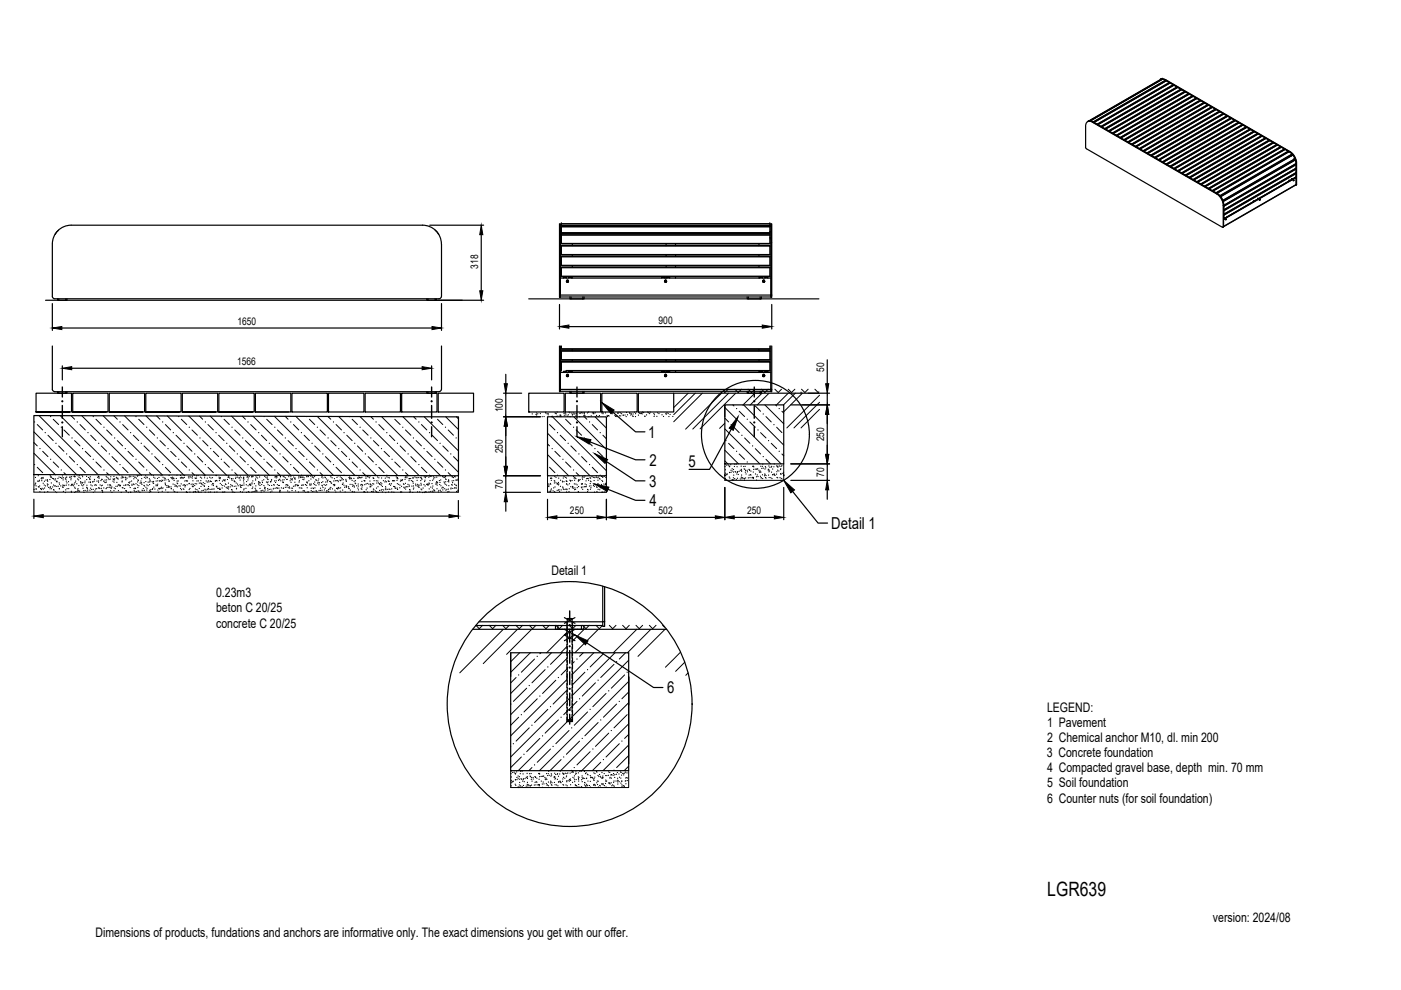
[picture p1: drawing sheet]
<svg xmlns="http://www.w3.org/2000/svg" width="297mm" height="210mm" viewBox="0 0 297 210" stroke-linecap="round" stroke-linejoin="round" font-family="sans-serif">
<defs><g id="words">
<text font-size="4.2" x="222" y="189.9">LGR639</text>
<g font-size="3.5">
<text x="137.4" y="92.8">1</text>
<text x="137.7" y="98.7">2</text>
<text x="146" y="99">5</text>
<text x="137.6" y="103.2">3</text>
<text x="137.7" y="107.3">4</text>
<text x="176.2" y="112.1">Detail 1</text>
<text x="141.4" y="147">6</text>
</g>
<g font-size="2.8">
<text x="116.9" y="122">Detail 1</text>
<text x="45.8" y="126.6">0.23m3</text>
<text x="45.8" y="129.9">beton C 20/25</text>
<text x="45.8" y="133.1">concrete C 20/25</text>
<text x="222" y="150.9">LEGEND:</text>
<text x="222" y="154.1">1 Pavement</text>
<text x="221.9" y="160.5">3 Concrete foundation</text>
<text x="222" y="157.3">2 Chemical anchor M10, dl. min 200</text>
<text x="222" y="163.7">4 Compacted gravel base, depth min. 70 mm</text>
<text x="222" y="166.9">5 Soil foundation</text>
<text x="222" y="170.2">6 Counter nuts (for soil foundation)</text>
<text x="257.2" y="195.4">version: 2024/08</text>
<text x="20.2" y="198.6">Dimensions of products, fundations and anchors are informative only. The exact dimensions you get with our offer.</text>
</g>
<g font-size="2.2">
<text x="101.4" y="57" transform="rotate(-90 101.4 57)">318</text>
<text x="50.3" y="68.9">1650</text>
<text x="139.6" y="68.6">900</text>
<text x="50.3" y="77.4">1566</text>
<text x="174.7" y="78.8" transform="rotate(-90 174.7 78.8)">50</text>
<text x="106.6" y="87.4" transform="rotate(-90 106.6 87.4)">100</text>
<text x="174.7" y="93.6" transform="rotate(-90 174.7 93.6)">250</text>
<text x="106.6" y="96.1" transform="rotate(-90 106.6 96.1)">250</text>
<text x="174.7" y="101.1" transform="rotate(-90 174.7 101.1)">70</text>
<text x="106.6" y="103.6" transform="rotate(-90 106.6 103.6)">70</text>
<text x="50.2" y="108.8">1800</text>
<text x="120.8" y="109">250</text>
<text x="139.6" y="109">502</text>
<text x="158.4" y="109">250</text>
</g>
</g></defs>
<!-- layer: 0 -->
<g fill="none" stroke="#000" stroke-width=".25">
<path d="M246 16.9h.1M246 16.9l.5-.1 .6 .1M246.1 16.9l.5-.2 .5 .2M246.2 16.8h.1M246.2 16.8l-15.5 8.9M246.3 16.8l-15.3 8.8M246.3 16.9h.1M246.4 16.8l.6 .2M246.4 16.8h.1M246.4 16.8l-15.3 8.9M246.4 16.8l-15.2 8.8M247.1 17v.1"/>
<path d="M247.1 17l-15.3 8.9M247.1 16.9l26.3 15.3a3.1 3.1 0 0 1 1.4 2.4v4.6l-.1 .1M247.1 17.1v.1M247.1 17.1l-15.3 8.8M247.1 16.9l26.4 15.2a3.1 3.1 0 0 1 1.4 2.5v4.5M247.1 16.9h.1M247.2 17.1h.1M247.9 17.5h.1M247.9 17.7l-15.3 8.7M248 17.6h.1M248 17.6l-15.3 8.8M248.1 17.6l-15.3 8.8 .6 .4"/>
<path d="M248.1 17.6l.6 .4M248.7 18h.1M248.7 18l-15.3 8.8M248.7 18v.1M248.7 18l-15.2 8.9M248.8 18.1h.1M249.5 18.4v.1M249.5 18.5l-.6-.4-15.3 8.8M249.5 18.5l-15.3 8.8M249.6 18.5v.1M249.6 18.5l-15.3 8.8M249.7 18.5h.1"/>
<path d="M250.3 18.9v.1M250.4 19v.1M250.4 19l-15.3 8.8M250.5 19h.1M250.5 19l-15.3 8.8M250.5 19l.6 .4-15.2 8.8M251.1 19.4h.1M251.2 19.4l-15.3 8.9M251.2 19.4v.2M251.3 19.5h.1M251.3 19.5l-15.3 8.8M251.3 19.5l.7 .3"/>
<path d="M251.3 19.5l-15.2 8.8 .6 .4M251.9 19.8l.1 .1M252 19.8l-15.3 8.9M252.1 19.9h.1M252.1 20l-15.3 8.8M252.1 20l.7 .3M230.2 31.2l.2 .4 28.8 16.6 .1-4.6M230.2 31.2v-4.5a.86 .86 0 0 1 .4-.9 .86 .86 0 0 1 1 .1l26.3 15.2a3.1 3.1 0 0 1 1.4 2.5M230.6 25.8l.6-.1 .5 .2M231 25.6v.1M231 25.6l-.3 .1M231.1 25.6l.7 .2"/>
<path d="M231.2 25.6l-.1 .1M231.7 25.9l26.3 15.2a3.2 3.2 0 0 1 1.4 2.4v4.5M231.7 25.9h-.1M231.8 25.9h.1M232 25.9l15.3-8.8 .6 .4-15.3 8.8zM232 25.9v.1M232.6 26.3v.1M232.6 26.4h.1M232.8 26.5h.1M233.4 26.8h.1M233.5 26.9h.1M233.6 26.9v.1"/>
<path d="M233.6 26.9l.6 .4M233.6 26.9h.1M234.2 27.2l.1 .1M234.3 27.3v.1M234.4 27.4l.7 .3M234.4 27.4h.1M234.4 27.4l15.3-8.9 .6 .4-15.2 8.8M235 27.7l.1 .1M235.1 27.8h.1M235.2 27.8v.1M235.2 27.8l.7 .4M235.9 28.2v.1"/>
<path d="M236 28.3v.1M236 28.3h.1M236.7 28.7h.1M236.7 28.7v.1M236.8 28.8h.1M236.9 28.7l-.1 .1M237.5 29.1v.1M237.5 29.2h.1M237.6 29.3h.1M237.7 29.2h-.1M238.3 29.6v.1M238.4 29.7v.1"/>
<path d="M238.5 29.7h-.1M238.5 29.7l.6 .4M239.1 30.1h.1M239.2 30.1v.1M239.9 30.5l.1 .1M240 30.6h.1M240.1 30.7h.1M240.7 31l.1 .1M240.8 31.1h.1M240.9 31.1v.1M240.9 31.1h.1M240.9 31.1l.7 .4"/>
<path d="M241.5 31.5h.1M241.6 31.6h.1M241.7 31.6h.1M242.4 31.9v.1M242.4 32v.1M242.5 32v.1M243.2 32.4v.1M243.3 32.5v.1M243.4 32.5l.6 .4M243.4 32.5l15.2-8.8 .7 .4-15.3 8.8M243.4 32.5h-.1M244 32.9h.1"/>
<path d="M244 32.9v.1M244.2 33l-.1 .1M244.2 33l.6 .4M245 33.5h.1M245 33.5l.6 .3M245 33.4l-.1 .1M245.6 33.8v.1M245.7 33.9h.1M245.8 33.9l15.3-8.8 .6 .4-15.2 8.8-.7-.4M245.8 33.9v.1M245.8 33.9h.1M246.4 34.3l.1 .1"/>
<path d="M246.5 34.4h.1M246.6 34.4l15.3-8.8 .6 .3-15.2 8.9zM246.6 34.4v.1M247.2 34.8h.1M247.4 34.9h.1M247.4 34.9l.7 .3M248.1 35.2v.1M248.1 35.3h.1M248.2 35.3v.1M248.2 35.3l.7 .4M248.9 35.7v.1M249 35.8v.1"/>
<path d="M249.1 35.8h-.1M249.7 36.2h.1M249.7 36.2v.1M250.5 36.6v.1M250.6 36.8h.1M250.7 36.8l.6 .3M251.3 37.1v.1M251.4 37.2h.1M251.4 37.2l.7 .4M251.5 37.2v.1M252 20l-15.3 8.7M252.1 37.6h.1"/>
<path d="M252.2 37.6v.1M252.3 37.7l15.3-8.8 .6 .3-15.3 8.9M252.3 37.7v.1M252.3 37.7l.6 .4M252.8 20.3v.1M252.8 20.3l-15.3 8.8-.6-.3M252.8 20.4v.1M252.8 20.4l-15.3 8.8M252.9 20.4h.1M252.9 38l.1 .1M252.9 20.4l-15.3 8.8M252.9 20.4l.7 .4"/>
<path d="M253 38.1v.1M253.1 38.2h.1M253.1 38.1v.1M253.6 20.8h.1M253.6 20.8l-15.3 8.8-.6-.4M253.6 20.8l-15.3 8.9M253.6 20.8v.1M253.7 20.9h.1M253.7 20.9l-15.2 8.8M253.7 38.5l.1 .1M253.8 20.9l.6 .4M253.8 38.6h.1"/>
<path d="M253.9 38.6v.1M253.9 38.6l.7 .4M254.4 21.3h.1M254.4 21.3l-15.3 8.8M254.4 21.3v.1M254.4 21.3l-15.2 8.8M254.5 21.3h.1M254.6 39v.1M254.6 21.4l-15.3 8.8M254.6 21.4l.6 .3M254.7 39.1v.1M254.8 39.1h-.1"/>
<path d="M255.2 21.7v.1M255.2 21.7l-15.3 8.8-.6-.3M255.3 21.9l-15.3 8.7M255.4 21.8h.1M255.4 39.5h.1M255.4 21.8l-15.3 8.8 .7 .4M255.4 21.8l.6 .4M255.4 39.5v.1M255.5 39.6h.1M255.6 39.6l15.2-8.9 .7 .4-15.3 8.8zM256 22.2h.1M256 22.2l-15.2 8.8"/>
<path d="M256.1 22.4l-15.3 8.7M256.2 22.3h.1M256.2 39.9v.1M256.2 40h.1M256.8 22.7h.1M256.8 22.7l-.6-.4-15.3 8.8M256.8 22.7l-15.2 8.8M256.9 22.8l-15.3 8.8M257 22.7v.1M257 22.8l-15.3 8.8M257.6 23.1l.1 .1M257.6 23.1l-.6-.3-15.3 8.8 .7 .4"/>
<path d="M257.6 23.1l-15.2 8.9M257.7 23.3l-15.3 8.7M257.8 23.2h.1M257.8 23.2l-15.3 8.9M257.8 23.2l.7 .4-15.3 8.8-.6-.3M258.5 23.6v.1M258.5 23.7l-15.3 8.8M258.5 23.7v.1M258.6 23.7h.1M258.6 23.7l-15.3 8.8M259.3 24.1h.1M259.3 24.2l-15.3 8.7"/>
<path d="M259.4 24.2l.7 .3M259.4 24.2l-15.2 8.8M259.5 24.2l-15.3 8.8M260.1 24.5v.1M260.1 24.5l-15.3 8.9M260.1 24.7l-15.3 8.7M260.2 24.6h.1M260.3 24.7l-15.3 8.8M260.3 24.7l.6 .3M260.9 25v.1M260.9 25l-15.3 8.8M260.9 25.1v.1"/>
<path d="M260.9 25.1l-15.2 8.8M261 25.1h.1M261.7 25.5h.1M261.8 25.5v.1M261.8 25.5l-15.3 8.9M261.9 25.6h.1M262.5 26h.1M262.6 26l-15.3 8.9M262.6 26v.1M262.7 26h.1M262.7 26l-15.3 8.9M262.7 26l.6 .4-15.2 8.8"/>
<path d="M263.3 26.4l.1 .1M263.4 26.5v.1M263.4 26.5l-15.3 8.8M263.5 26.5h.1M263.5 26.5l-15.3 8.9M263.5 26.5l.6 .4-15.2 8.8M264.2 26.9h.1M264.2 27.1l-15.3 8.7M264.3 27h.1M264.3 27l-15.3 8.8M264.3 27l.7 .4M265 27.4h.1"/>
<path d="M265 27.4l-15.3 8.8-.6-.4M265 27.5l-15.3 8.7M265.1 27.4v.1M265.1 27.5l-15.3 8.8M265.1 27.5l.7 .3M265.8 27.8v.1M265.8 27.8l-15.3 8.9-.7-.4M265.8 27.9l-15.3 8.9M265.8 27.9v.1M266 27.9l-15.4 8.9M266 27.9l.6 .4M266 27.9l-15.3 8.9"/>
<path d="M266.6 28.3h.1M266.6 28.3l-15.3 8.8M266.6 28.4v.1M266.6 28.4l-15.2 8.8M266.7 28.4h.1M267.4 28.8h.1M267.4 28.8l-.6-.4-15.3 8.8M267.4 28.8l-15.3 8.8M267.4 28.9l-15.2 8.7M267.6 28.8h.1M268.2 29.2l.1 .1M268.3 29.3v.1"/>
<path d="M268.3 29.3l-15.3 8.8M268.4 29.3h.1M268.4 29.3l-15.3 8.9M269 29.7l.1 .1M269 29.7l-15.2 8.8-.7-.3M269 29.7l-.6-.3-15.3 8.8M269.1 29.9l-15.3 8.7M269.2 29.8h.1M269.2 29.8l-15.3 8.8M269.8 30.2h.1M269.8 30.2l-.6-.4-15.3 8.8M269.8 30.2l-15.2 8.8"/>
<path d="M269.9 30.3l-15.3 8.7M270 30.3h.1M270 30.3l-15.3 8.8M270 30.3l.7 .3M270.7 30.6v.1M270.7 30.6l-15.3 8.9-.7-.4M270.7 30.7v.1M270.7 30.7l-15.3 8.8M270.8 30.7h.1M270.8 30.7l-15.3 8.9M271.5 31.1v.1M271.5 31.2v.1"/>
<path d="M271.5 31.2l-15.3 8.8M271.6 31.2l-15.2 8.8M271.7 31.2l.6 .4M271.7 31.2l-15.3 8.8M272.3 31.6h.1M272.3 31.6l-15.3 8.8M272.3 31.6l-15.2 8.9M272.3 31.6v.1M272.4 31.7h.1M273.1 32.1h.1M273.1 32.1l-.6-.4-15.3 8.8M273.1 32.1l-15.3 8.8"/>
<path d="M273.1 32.1v.2M273.1 32.1l-15.2 8.8M273.2 38.5h.1M273.3 32.1v.1M273.3 32.2l-15.3 8.8M273.3 32.2l.6 .5M273.3 38.4h.1M273.4 38.4h.1M273.5 38.3h.1M273.5 32.1l-.1 .1M273.8 33h.1M273.8 33l.1-.3-15.2 8.9"/>
<path d="M273.8 38.1h.1M273.9 38.1h.1M273.9 38.1h-.1M273.9 32.7h.1M273.9 38v.1M273.9 32.7l-15.3 8.8-.6-.5M274.1 32.9l-15.4 8.8M274.1 32.9h.1M274.1 32.9l-15.3 8.8M274.1 37.9v.1M274.1 32.9l.5 .8M274.1 37.9h.1"/>
<path d="M274.2 33.9h.4M274.3 38.2l-.1 .1M274.3 33.9h.1M274.5 33.7h.1M274.5 37.7h.1M274.5 33.7l-15.2 8.8M274.6 33.9l.2 .8M274.6 33.9l-15.3 8.8M274.6 34.8l.1 .1M274.6 35.8h.1M274.6 36.7l.1 .1M274.6 33.9l-15.2 8.8"/>
<path d="M274.7 35.8l.1 .1M274.7 36.7l.1 .1M274.7 34.9h.1M274.7 36.8l-15.3 8.7M274.7 35.8l-15.3 8.8M274.7 34.9l-15.3 8.8M274.8 36.6h-.1M274.8 37.5l-.1 .1M274.8 35.7h-.1M274.8 34.7h-.1M274.8 36.6l-15.3 8.8M274.8 34.7l-15.3 8.9"/>
<path d="M274.8 36.6v-.7l-15.3 8.8v.7M274.8 39.1l-15.4 9M274.8 39.1v-1.5l-15.4 8.9M274.8 37.6l-15.4 8.9M274.8 39.1l-15.4 8.9M274.9 39.2l-.1 .1M274.9 39.1l-.1 .1M274.9 34.6h-.1M274.9 39.1h-.1M12.4 48.8l-.7 .8M89.6 47.7h-74.5a4 4 0 0 0-4 4v11.1l.2 .5h.3h81.5h.2l.3-.5v-11.1a4 4 0 0 0-4-4M91.1 47.7h11.4"/>
<path d="M92.3 48.8l.7 .8M102 49.8v11.9M118.6 47.4h.2v15.6h-.2zM118.6 51.4h.2M118.8 59h44.6M118.8 49.1h.2M118.8 50.6h.2M118.8 50.3h.2M118.8 49.2h.2M119 48.1h.1M119 51.6h44.2M119 54.5h44.2"/>
<path d="M119 56.3h44.2M119 47.4h.1M119 54h44.2M119 52.2h44.2M119 56.8h44.2M119 58.6h44.2M119 47.4v4.2M119 52.2v1.8M119 54.5v1.8M119 56.8v1.8M119 48.1h44.2M119 49.8h44.2"/>
<path d="M119 47.4h44.2M119 49.3h44.2M119 49.5h44.2M119 47.9h44.2M119 47.8h44.2M119.5 59v-.2h.6v.2M119.5 58.8h.6M120.2 59.7h.1M120.2 59.7l.1 .1M120.3 59.5h.1M120.3 59.8h.1M120.3 59.5l-.1 .2"/>
<path d="M120.4 59.5h.1M120.4 59.8h.1M120.4 59.5l.1 .2M120.5 59.7h.1M120.5 59.7l-.1 .1M120.6 59v-.2h.6v.2M120.6 58.8h.6M121.3 51.7v.4M121.3 54.1v.2M121.3 56.4v.3M121.3 58.7v.3M140.3 59v-.2h.6v.2"/>
<path d="M140.3 58.8h.6M141 59.7h.1M141 59.7l.1 .1M141 59.6h.1M141 59.6v.1M141.1 59.8h.1M141.2 59.5h.1M141.2 59.5l.1 .1M141.2 59.5l-.2 .1M141.2 59.8h.1M141.2 59.8h-.1M141.2 58.7l-.1 .2"/>
<path d="M141.2 51.7v.4M141.2 54.1v.2M141.2 56.4v.3M141.3 59.6h.1M141.3 59.6l-.1 .2M141.4 59v-.2h.6v.2M141.4 58.8h.6M143.2 51.7v.4M143.2 54.1v.2M143.2 56.4v.3M143.2 58.7v.3M160.9 51.7v.4"/>
<path d="M160.9 54.1v.2M160.9 56.4v.3M160.9 58.7v.3M161.1 59v-.2h.6v.2M161.1 58.8h.6M161.8 59.7h.1M161.8 59.7v.1M161.8 59.5h.1M161.8 59.8h.1M161.8 59.5h.2M161.8 59.5v.2M161.8 59.8h.2"/>
<path d="M162 59.5h.1M162 59.8h.1M162 59.5l.1 .2M162.1 59.7h.1M162.1 59.7l-.1 .1M162.2 59v-.2h.6v.2M162.2 58.8h.6M163.2 48.1h.1M163.2 47.4h.1M163.2 47.4v4.2M163.2 52.2v1.8M163.2 54.5v1.8"/>
<path d="M163.2 56.8v1.8M163.2 49.1h.2M163.2 50.6h.2M163.2 50.3h.2M163.2 49.2h.2M163.4 47.4h.2v15.6h-.2zM163.4 51.4h.2M256.4 40l-.1 .1M256.4 40l.6 .4M257 40.4h.1M257.2 40.5v.1M257.2 40.5l.6 .4"/>
<path d="M257.2 40.5h-.1M257.8 40.9h.1M257.9 40.9v.1M258 41.1h-.1M258 41v.1M258.6 41.5h.1M258.7 41.6h-.1M258.8 41.7h-.1M258.8 41.7l.5 .8M259.3 42.5h-.1M259.3 42.7h.1M259.3 43.6h.1"/>
<path d="M259.3 42.7l.2 .8M259.4 48l-.1 .2M259.4 45.4h.1M259.4 44.6h.1M259.4 44.5h.1M259.4 43.7h.1M259.4 48l-.1 .1M259.4 44.6l.1 .1M259.4 45.6h.1M259.4 43.7l.1 .1M259.5 46.4h-.1M259.5 43.5h-.1"/>
<path d="M259.5 43.7l15.3-8.8v.8l-15.3 8.8zM259.5 46.4v-.8l15.3-8.8v.7l-15.3 8.9M259.5 46.4h.1M259.6 46.3l-.1 .1M259.6 46.3h.1M259.6 46.3v.1M259.7 46.2v.1M259.8 46.2h.1M259.9 46.5h.1M259.9 46.4l-.1 .2M260.1 46h.1M265.8 42.7h.1"/>
<path d="M266.3 42.5h.1M266.6 42.2h.1M266.7 42.2h.1M266.8 42.2h-.1M266.9 42.1h.1M267 42.1h.1M267 42.3h.1M267.1 42.3l-.1 .1M267.3 41.8v.1M9.7 63.7h92.8M11.1 73.4v9.1l.2 .5h.3M11.1 64.4v5.7"/>
<path d="M12.2 63.3v.4h.3v-.4M13.1 69.5h78.5M13.2 77.6v3M14 63.3v.4h.2v-.4M15.2 78.1h74.3M90.5 63.3v.4h.2v-.4M91.5 77.6v3M92.3 63.3v.4h.2v-.4M93.6 73.4v9.1l-.3 .5h-.2M93.6 64.4v5.7M107.2 79.4v2M112.1 63.4h61.5"/>
<path d="M118.6 73.4v9.7h.2v-9.7M118.6 64.6v5.2M118.6 62.6h45M118.8 79h44.6M118.8 63h44.6M119 74.5h44.2M119 76.3h44.2M119 73.9h44.2M119 76.8h44.2M119 73.4v.5M119 74.5v1.8M119 76.8v1.8"/>
<path d="M119.5 79v-.2h.6v.2M119.5 78.8h.6M120 78.6h43.2M120.2 79.7h.1M120.2 79.7l.1 .1M120.3 79.5h.1M120.3 79.8h.1M120.3 79.5l-.1 .2M120.4 79.5h.1M120.4 79.8h.1M120.4 79.5l.1 .2M120.5 79.7h.1"/>
<path d="M120.5 79.7l-.1 .1M120.6 79v-.2h.6v.2M120.6 78.8h.6M120.6 69.3h41M120.8 63v.4h2.8M121.1 63v.4M121.3 74.1v.3M121.3 76.4v.3M121.3 78.6v.4M123.6 63v.4M123.8 63v.4h-.2M140.3 79v-.2h.6v.2"/>
<path d="M140.3 78.8h.6M141 79.7h.1M141 79.7l.1 .1M141 79.5h.1M141 79.5v.2M141.1 79.8h.1M141.2 79.5h.1M141.2 79.5l.1 .1M141.2 79.5h-.2M141.2 79.8h.1M141.2 79.8h-.1M141.2 78.6l-.1 .3"/>
<path d="M141.2 74.1v.3M141.2 76.4v.3M141.3 79.6h.1M141.3 79.6l-.1 .2M141.4 79v-.2h.6v.2M141.4 78.8h.6M143.2 74.1v.3M143.2 76.4v.3M143.2 78.6v.4M158.4 63v.4h2.8M158.7 63v.4M160.9 74.1v.3"/>
<path d="M160.9 76.4v.3M160.9 78.6v.4M161.1 79v-.2h.6v.2M161.1 78.8h.6M161.2 63v.4M161.4 63v.4h-.2M161.8 79.7h.1M161.8 79.7v.1M161.8 79.5h.1M161.8 79.8h.1M161.8 79.5h.2M161.8 79.5v.2"/>
<path d="M161.8 79.8h.2M162 79.5h.1M162 79.8h.1M162 79.5l.1 .2M162.1 79.7h.1M162.1 79.7l-.1 .1M162.2 79v-.2h.6v.2M162.2 78.8h.6M163.2 78.6h-43.2M163.2 73.4v.5M163.2 74.5v1.8M163.2 76.8v1.8"/>
<path d="M163.4 73.4v9.1M163.6 64.6v5.2M163.6 73.4v9.1M175.4 76.3v5.1M7.2 88.1l90 .3v12.5l-90-.3zM7.6 87.3v-3.9h7.6v3.9h-7.6h7.2M11.6 83.1h81.5M12.2 83.1v.3h.3M12.5 83.1v.3M14 83.1v.3M14.2 83.1v.3h-1.7M15.4 87.3v-3.9h7.5v3.9h-7.5h7.1"/>
<path d="M23.2 87.3v-3.9h7.5v3.9h-7.5h7.1M30.9 87.3v-3.9h7.5v3.9h-7.5h7.1M38.7 87.3v-3.9h7.5v3.9h-7.5h7M46.4 87.3v-3.9h7.5v3.9h-7.5h7.1M54.2 83.4h7.5v3.9h-7.5zM54.2 87.3h7M61.9 83.4h7.5v3.9h-7.5zM69.6 83.4h7.6v3.9h-7.6zM77.4 83.4h7.5v3.9h-7.5zM85.2 83.4h7.5v3.9h-7.5zM90.5 83.1v.3h1.8M90.7 83.1v.3"/>
<path d="M92.3 83.1v.3M92.5 83.1v.3h-.2M92.9 83.4h7.5v3.9h-7.5zM106.8 83.4h3.8M106.8 88.4h7.8M107.2 83.4v5M107.2 90.4v8.5M112.1 83.4h7.5v3.9h-7.5zM116.1 88.4h12.5v12.5h-12.5zM118.6 82.5h.2M118.8 83h44.6M118.8 82.6h44.6"/>
<path d="M119.9 83.4h7.4v3.9h-7.4zM120.8 83v.4h2.8M121.1 83v.4M123.6 83v.4M123.8 83v.4h-.2M125.1 93.7l9.7 3.8h1.9M127.6 83.4h7.5v3.9h-7.5zM128.6 97.8l6.2 4.2h1.9M129.9 87.3l4.9 4.3h1.9M135.3 83.4h7.5v3.9h-7.5zM142.8 83.4h33.1M153.7 85.8h12.5v12.6h-12.5z"/>
<path d="M153.7 85.9v2.5M155 91l-4.6 8.5h-4.3M158.4 83v.4h2.8M158.7 83v.4M161.2 83v.4M161.4 83v.4h-.2M163.4 82.5v.6h.2v-.6M163.4 82.5h.2M167.7 85.8h8.2M167.7 98.4h8.2M169.8 83.4h.1M175.4 83.4v2.4"/>
<path d="M175.4 87.9v8.4M175.4 98.4v3.4M7.2 105.8v4.1M9.2 109.4h86M59.5 101.1h.1M94.5 101.1h.1M97.2 106.1v3.8M106.8 100.9h7.8M106.8 104.4h7.8M107.2 100.9v3.5M107.2 106.4v2M116.1 105.9v4.3"/>
<path d="M118.1 109.7h8.5M128.6 100.9h.1M128.6 105.9v4.3M128.9 103.8l5.9 2.3h1.9M130.6 109.7h21.1M153.7 100.9h.1M153.7 103.3v6.9M155.7 109.7h8.5M166.2 100.9h.1M166.2 103.3v6.9M167.7 101.8h8.2M168 104.2l5.4 6.7h2.1"/>
<path d="M175.4 103.9v1.9M100.2 133.4h41.1M100.9 132.6h26.9M108.3 138.4h25v25h-25zM108.3 138.5v4.9M117.8 132.6v.8h.5v-.8M119.7 133.4l2.2 1.2-2.2 1.2M119.7 131l2.2 1.2M120.2 132.2v1.1M120.2 133.7v1M120.2 135.2v.9M120.2 136.6v1"/>
<path d="M120.2 138v1M120.2 139.5v.9M120.3 131.2h1M120.3 131.2v1.2M120.3 132.9v.9M120.3 134.3v.9M120.3 135.7v1M120.3 137.2v.9M120.3 138.6v.9M121.3 131.2v1.2M121.3 132.9v.9M121.3 134.3v.9"/>
<path d="M121.3 135.7v1M121.3 137.2v.9M121.3 138.6v.9M121.4 132.2v1.1M121.4 133.7v1M121.4 135.2v.9M121.4 136.6v1M121.4 138v1M121.4 139.5v.9M121.9 133.4l-2.2 1.2 2.2 1.2M121.9 131l-2.2 1.2M123.3 132.6v.8h.5v-.8"/>
<path d="M124.4 136.3l14.2 9.5h2M127.8 124.3v8.5h.4v-1M128.2 124.4v7.4M128.2 131.8h-26.6M120.2 140.9v1M120.2 142.3v2.1M120.2 144.9v.9M120.2 146.3v1M120.2 147.7v1M120.2 149.2v.9M120.2 150.6v.9M120.2 152v1h1.2v-1"/>
<path d="M120.3 152.6h1M120.3 140v1M120.3 141.4v1M120.3 142.9v.9M120.3 144.3v.9M120.3 145.7v1M120.3 147.1v1M120.3 148.6v.9M120.3 150v1M120.3 151.4v1.2M121.3 140v1M121.3 141.4v1"/>
<path d="M121.3 142.9v.9M121.3 144.3v.9M121.3 145.7v1M121.3 147.1v1M121.3 148.6v.9M121.3 150v1M121.3 151.4v1.2M121.4 140.9v1M121.4 142.3v2.1M121.4 144.9v.9M121.4 146.3v1M121.4 147.7v1"/>
<path d="M121.4 149.2v.9M121.4 150.6v.9M133.3 143.5v18.4"/>
<circle cx="274.3" cy="38.3" r=".1"/>
<circle cx="120.3" cy="59.7" r=".16"/>
<circle cx="120.3" cy="59.7" r=".22"/>
<circle cx="120.3" cy="59.7" r=".05"/>
<circle cx="141.1" cy="59.7" r=".16"/>
<circle cx="141.1" cy="59.7" r=".22"/>
<circle cx="141.1" cy="59.7" r=".05"/>
<circle cx="161.9" cy="59.7" r=".16"/>
<circle cx="161.9" cy="59.7" r=".22"/>
<circle cx="161.9" cy="59.7" r=".05"/>
<circle cx="259.9" cy="46.5" r=".1"/>
<circle cx="267.1" cy="42.4" r=".09"/>
<circle cx="120.3" cy="79.7" r=".16"/>
<circle cx="120.3" cy="79.7" r=".22"/>
<circle cx="120.3" cy="79.7" r=".05"/>
<circle cx="141.1" cy="79.7" r=".16"/>
<circle cx="141.1" cy="79.7" r=".22"/>
<circle cx="141.1" cy="79.7" r=".05"/>
<circle cx="161.9" cy="79.7" r=".16"/>
<circle cx="161.9" cy="79.7" r=".22"/>
<circle cx="161.9" cy="79.7" r=".05"/>
<circle cx="160.2" cy="92.1" r="11.4"/>
<circle cx="120.8" cy="149.3" r="26"/>
</g>
<g fill="none" stroke="#000" stroke-width=".3">
<path d="M13.2 82.1v2.1M13.2 86v2.7M13.2 90.5v2.1M91.5 82.1v2.1M91.5 86v2.7M91.5 90.5v2.1M122.3 82.1v2.1M122.3 86v2.7M122.3 90.5v2.1M159.9 82.1v2.1M159.9 86v2.7M159.9 90.5v2.1"/>
<path d="M120.8 129.5v2.1M120.8 133.4v2.7M120.8 137.9v2.7M120.8 142.4v2.7M120.8 146.9v2.7M120.8 151.4v2.1"/>
</g>
<g fill="#000" stroke="#000" stroke-width=".21">
<path d="M102 47.7l.4 2.1h-.7zM11.1 69.5l2-.3v.7zM13.2 78.1l2-.4v.7zM89.5 77.7l2 .4-2 .3zM91.6 69.2l2 .3-2 .4zM101.7 61.7h.7l-.4 2zM118.6 69.3l2-.4v.7zM161.6 68.9l2 .4-2 .3zM106.9 81.4h.7l-.4 2zM107.2 88.4l.4 2h-.7zM106.9 98.9h.7l-.4 2zM122.3 92.6l3 .6-.4 1z"/>
<path d="M126.1 96.2l2.7 1.2-.5 .8zM127.6 85.4l2.6 1.5-.7 .8zM156.5 88.4l-1 2.8-.9-.4zM175.4 85.8l.3 2.1h-.6zM175.1 96.3h.6l-.3 2.1zM175.1 81.4h.6l-.3 2zM7.2 109.4l2-.3v.7zM95.2 109.1l2 .3-2 .4zM107.2 104.4l.4 2h-.7zM116.1 109.7l2-.3v.6zM126.6 109.4l2 .3-2 .3zM126.1 102.6l3 .7-.4 .9z"/>
<path d="M128.6 109.7l2-.3v.6zM151.7 109.4l2 .3-2 .3zM153.7 109.7l2-.3v.6zM164.2 109.4l2 .3-2 .3zM166.2 101.8l2.3 2.1-.8 .6zM175.4 101.8l.3 2.1h-.6zM121.9 134.6l2.8 1.3-.6 .8z"/>
<circle cx="13.2" cy="85.1" r=".12"/>
<circle cx="13.2" cy="89.6" r=".12"/>
<circle cx="91.5" cy="89.6" r=".12"/>
<circle cx="91.5" cy="85.1" r=".12"/>
<circle cx="122.3" cy="89.6" r=".12"/>
<circle cx="122.3" cy="85.1" r=".12"/>
<circle cx="159.9" cy="85.1" r=".12"/>
<circle cx="159.9" cy="89.6" r=".12"/>
<circle cx="120.8" cy="132.5" r=".12"/>
<circle cx="120.8" cy="137" r=".12"/>
<circle cx="120.8" cy="150.5" r=".12"/>
<circle cx="120.8" cy="146" r=".12"/>
<circle cx="120.8" cy="141.5" r=".12"/>
</g>
<!-- layer: SRAFY -->
<g fill="none" stroke="#000" stroke-width=".21">
<path d="M7.2 96.1l4.6 4.6M7.2 91.6l9.1 9.1M7.2 93.8l.7 .7M7.9 99.1l1.1 1.1M7.9 90l1.1 1.2M8.3 88.1l12.6 12.6M9 95.7l1.2 1.1M10.2 92.3l1.1 1.1M11.3 98l1.1 1.1M11.3 88.9l1.1 1.1M12.4 94.5l1.2 1.2M12.8 88.1l12.6 12.6"/>
<path d="M13.6 91.2l1.1 1.1M14.7 96.8l1.1 1.2M15.1 88.1l.7 .8M15.8 93.4l1.2 1.1M17 99.1l1.1 1.1M17 90l1.1 1.2M17.3 88.1l12.6 12.6M18.1 95.7l1.1 1.1M19.2 92.3l1.1 1.1M20.3 98l1.2 1.1M20.3 88.9l1.2 1.1M21.5 94.5l1.1 1.2"/>
<path d="M21.9 88.2l12.6 12.5M22.6 91.2l1.1 1.1M23.7 96.8l1.2 1.2M24.1 88.2l.8 .7M24.9 93.4l1.1 1.1M26 99.1l1.1 1.1M26 90l1.1 1.2M26.4 88.2l12.6 12.6M27.1 95.7l1.2 1.1M28.3 92.3l1.1 1.1M29.4 98l1.1 1.1M29.4 88.9l1.1 1.1"/>
<path d="M30.5 94.5l1.2 1.2M31 88.2l12.5 12.6M31.7 91.2l1.1 1.1M32.8 96.8l1.1 1.2M33.2 88.2l.7 .7M33.9 93.4l1.2 1.1M35.1 99.1l1.1 1.1M35.1 90l1.1 1.2M35.5 88.2l12.6 12.6M36.2 95.7l1.1 1.1M37.3 92.3l1.1 1.1M38.4 98l1.2 1.1"/>
<path d="M38.4 88.9l1.2 1.1M39.6 94.5l1.1 1.2M40 88.2l12.6 12.6M40.7 91.2l1.2 1.1M41.9 96.8l1.1 1.2M42.3 88.2l.7 .7M43 93.4l1.1 1.1M44.1 99.1l1.1 1.1M44.1 90l1.1 1.2M44.6 88.2l12.5 12.6M45.2 95.7l1.2 1.1M46.4 92.3l1.1 1.1"/>
<path d="M47.5 98l1.1 1.1M47.5 88.9l1.1 1.1M48.6 94.5l1.2 1.2M49.1 88.2l12.6 12.6M49.8 91.2l1.1 1.1M50.9 96.8l1.1 1.2M51.4 88.2l.6 .7M52 93.4l1.2 1.1M53.2 99.1l1.1 1.1M53.2 90l1.1 1.2M53.6 88.2l12.6 12.6M54.3 95.7l1.1 1.1"/>
<path d="M55.4 92.3l1.1 1.1M56.5 98l1.2 1.1M56.5 88.9l1.2 1.1M57.7 94.5l1.1 1.2M58.2 88.3l12.5 12.5M58.8 91.2l1.2 1.1M60 96.8l1.1 1.2M60.5 88.3l.6 .6M61.1 93.4l1.1 1.1M62.2 99.1l1.1 1.1M62.2 90l1.1 1.2M62.7 88.3l12.6 12.5"/>
<path d="M63.3 95.7l1.2 1.1M64.5 92.3l1.1 1.1M65.6 98l1.1 1.1M65.6 88.9l1.1 1.1M66.7 94.5l1.2 1.2M67.3 88.3l12.5 12.6M67.9 91.2l1.1 1.1M69 96.8l1.1 1.2M69.5 88.3l.6 .6M70.1 93.4l1.2 1.1M71.3 99.1l1.1 1.1M71.3 90l1.1 1.2"/>
<path d="M71.8 88.3l12.6 12.6M72.4 95.7l1.1 1.1M73.5 92.3l1.2 1.1M74.7 98l1.1 1.1M74.7 88.9l1.1 1.1M75.8 94.5l1.1 1.2M76.3 88.3l12.6 12.6M76.9 91.2l1.1 1.1M78 96.8l1.2 1.2M78.6 88.3l.6 .6M79.2 93.4l1.1 1.1M80.3 99.1l1.1 1.1"/>
<path d="M80.3 90l1.1 1.2M80.9 88.3l12.5 12.6M81.4 95.7l1.2 1.1M82.6 92.3l1.1 1.1M83.7 98l1.1 1.1M83.7 88.9l1.1 1.1M84.8 94.5l1.2 1.2M85.4 88.3l11.8 11.8M86 91.2l1.1 1.1M87.1 96.8l1.1 1.2M87.7 88.3l.5 .6M88.2 93.4l1.2 1.1"/>
<path d="M89.4 99.1l1.1 1.1M89.4 90l1.1 1.2M89.9 88.4l7.3 7.2M90.5 95.7l1.1 1.1M91.6 92.3l1.2 1.1M92.8 98l1.1 1.1M92.8 88.9l1.1 1.1M93.9 94.5l1.1 1.2M94.5 88.4l2.7 2.7M95 91.2l1.1 1.1M96.1 96.8l1.1 1.1M96.8 88.4l.4 .4"/>
<path d="M116.1 96.4l4.5 4.5M116.1 91.9l9 9M116.1 94.1l.4 .4M116.5 99.1l1.2 1.1M116.5 90l1.2 1.2M117.1 88.4l11.5 11.4M117.7 95.7l1.1 1.1M118.8 92.3l1.1 1.1M119.9 98l1.1 1.1M119.9 88.9l1.1 1.1M121 94.5l1.2 1.2M121.7 88.4l6.9 6.9"/>
<path d="M122.2 91.2l1.1 1.1M123.3 96.8l1.1 1.2M123.9 88.4l.5 .5M124.4 93.4l1.2 1.1M125.6 99.1l1.1 1.1M125.6 90l1.1 1.2M126.2 88.4l2.4 2.4M126.7 95.7l1.1 1.1M127.8 92.3l.8 .7M145.9 83.4l-3.1 3M147.4 83.4l-4.6 4.5M148.9 83.4l-6.1 6"/>
<path d="M153 83.4l-7.6 7.6M153.7 98.4v3.4h12.5v-3.4M153.7 95.5l2.9 2.9M153.7 90.9l7.4 7.5M153.7 86.4l11.9 12M153.7 97.7l.6 .7M153.7 88.7l.8 .8M153.7 89.7l-1.1 1.1M154.4 82.5l-.7 .7-.3-.3M154.5 83.4l-7.6 7.6M154.5 94l1.1 1.1M155.4 85.8l.2 .3"/>
<path d="M155.6 90.6l1.1 1.1M155.8 82.5l.7 .7 .7-.7M156 83.4l-7.6 7.5M156.7 96.3l1.2 1.1M156.7 87.2l1.2 1.1M157.7 85.8l8.5 8.6M157.9 92.9l1.1 1.1M158.6 82.5l.7 .7 .7-.7M159 89.5l1.1 1.1M160 83.4l-2.5 2.5M160.1 95.1l1.2 1.2M160.1 86.1l1.2 1.1"/>
<path d="M161.3 91.7l1.1 1.2M161.5 82.5l.7 .7 .7-.7M161.6 83.4l-2.6 2.5M162.2 85.8l4 4M162.4 97.4l1 1M162.4 88.3l1.1 1.2M163.1 83.4l-2.6 2.5M163.5 94l1.2 1.1M164.3 82.5l.7 .7 .7-.7M164.4 85.8l.3 .3M164.7 90.6l1.1 1.1M165.8 96.3l.4 .3"/>
<path d="M165.8 87.2l.4 .4M167.1 83.4l-2.5 2.5M167.1 82.5l.7 .7 .7-.7M168.6 83.4l-2.5 2.4M169.9 82.5l.8 .7 .7-.7M170.1 83.4l-3.9 3.9M172.8 82.5l.7 .7 .1-.1M173.8 83.8l-7 6.9M173.8 85.3l-5.5 5.4M173.8 86.8l-4 3.9M7.2 100.7v3.6l90 .1v-3.5M13.6 100.2l.4 .5"/>
<path d="M22.6 100.2l.5 .5M31.7 100.2l.5 .5M40.7 100.2l.6 .6M49.8 100.2l.5 .6M58.8 100.2l.6 .6M67.9 100.2l.6 .6M76.9 100.2l.6 .6M86 100.2l.6 .7M95 100.2l.7 .7M116.1 100.9v3.5h12.5v-3.5M122.2 100.2l.6 .7M100.9 132.6l.7 .7 .7-.7"/>
<path d="M103.7 132.6l.7 .7 .7-.7M106.6 132.6l.7 .7 .7-.7M106.7 133.4l-9.2 9.3M109.4 132.6l.7 .7 .7-.7M109.7 133.4l-7.2 7.3M110.2 138.4l-1.9 1.9M112.2 132.6l.7 .7 .7-.7M112.4 138.4l-4.1 4.2M112.7 133.4l-5.3 5.3M113.3 139.7l-2.8 2.8M114.7 138.4l-.2 .2M115 132.6l.7 .7 .8-.7"/>
<path d="M116.9 138.4l-8.6 8.6M117.9 132.6l.7 .7 .7-.7M119.2 138.4l-2.5 2.5M120.3 134l-4.4 4.4M120.3 137l-1.4 1.4M120.3 139.5l-12 12M120.7 132.6l.7 .7 .7-.7M121.4 138.4l-.1 .1M123.5 132.6l.7 .7 .7-.7M123.7 138.4l-.8 .8M123.9 133.4l-2.6 2.6M125.9 138.4l-4.6 4.6"/>
<path d="M126.4 132.6l.7 .7 .7-.7M126.9 133.4l-5 5M127.9 138.6l-2.8 2.8M129.2 132.6l.7 .7 .7-.7M130.4 138.4l-9.1 9.1M132 132.6l.7 .7 .7-.7M132.6 138.4l-1.3 1.3M133.3 140l-23.4 23.4M134.8 132.6l.7 .7 .8-.7M135 133.4l-5 5M137.7 132.6l.7 .7 .7-.7M138 133.4l-5 5"/>
<path d="M140.5 132.6l.4 .4M141 133.4l-5.7 5.8M144.3 138.3l-3.2 3.2M108.3 158.3h.1M109.4 143.7l-1.1 1.1M110 152.1l-1.7 1.7M111.7 145.9l-2.9 2.8M112.2 154.3l-2.8 2.8M113.9 148.2l-2.8 2.8M114.5 156.6l-2.8 2.8M115.6 142l-2.8 2.8M116.1 150.4l-2.8 2.8"/>
<path d="M116.7 158.8l-2.8 2.8M117.8 144.2l-2.8 2.8M118.4 152.6l-2.8 2.8M120.1 146.5l-2.8 2.8M120.3 144l-12 12M120.3 141.8l-1.3 1.3M120.6 154.9l-2.8 2.8M120.8 147.9l-12.5 12.6M121.8 140.3l-.5 .5M122.3 148.7l-2.8 2.8M122.9 157.1l-2.8 2.8M124 142.5l-2.7 2.8"/>
<path d="M124.6 151l-2.8 2.8M125.1 159.4l-2.8 2.8M126.2 144.8l-2.7 2.8M126.8 153.2l-2.8 2.8M128.5 147l-2.8 2.8M129.1 155.4l-2.9 2.9M130.2 140.9l-2.8 2.8M130.7 149.3l-2.8 2.8M131.3 157.7l-2.8 2.8M132.4 143.1l-2.8 2.8M133 151.5l-2.8 2.8M133.3 144.5l-18.9 18.9"/>
<path d="M133.3 149l-14.4 14.4M133.3 153.5l-10 9.9M133.3 158l-5.4 5.4M133.3 146.7l-1.4 1.5M133.3 155.7l-.9 .9M145.2 140.4l-2 1.9M145.9 142.7l-.5 .5M108.3 163.4v3.6h25v-3.6M110.5 160.5l-2.2 2.2M112.8 162.7l-.7 .7M119 161.1l-2.4 2.3M121.2 163.3l-.1 .1"/>
<path d="M127.4 161.6l-1.8 1.8M133.3 162.4l-1 1M133.3 160.2l-2.6 2.5"/>
</g>
<g fill="#000" stroke="#000" stroke-width=".21">
<circle cx="8.5" cy="95.1" r=".04"/>
<circle cx="9.6" cy="91.7" r=".04"/>
<circle cx="10.7" cy="97.4" r=".04"/>
<circle cx="10.7" cy="88.3" r=".04"/>
<circle cx="11.9" cy="94" r=".04"/>
<circle cx="13" cy="90.6" r=".04"/>
<circle cx="13" cy="99.6" r=".04"/>
<circle cx="14.1" cy="96.2" r=".04"/>
<circle cx="16.4" cy="98.5" r=".04"/>
<circle cx="17.5" cy="95.1" r=".04"/>
<circle cx="18.6" cy="91.7" r=".04"/>
<circle cx="20.9" cy="94" r=".04"/>
<circle cx="22" cy="90.6" r=".04"/>
<circle cx="26.6" cy="95.1" r=".04"/>
<circle cx="28.8" cy="88.3" r=".04"/>
<circle cx="28.8" cy="97.4" r=".04"/>
<circle cx="31.1" cy="90.6" r=".04"/>
<circle cx="32.2" cy="96.2" r=".04"/>
<circle cx="33.4" cy="92.8" r=".04"/>
<circle cx="35.6" cy="95.1" r=".04"/>
<circle cx="37.9" cy="97.4" r=".04"/>
<circle cx="39" cy="94" r=".04"/>
<circle cx="40.1" cy="90.6" r=".04"/>
<circle cx="42.4" cy="92.8" r=".04"/>
<circle cx="43.5" cy="89.5" r=".04"/>
<circle cx="44.7" cy="95.1" r=".04"/>
<circle cx="45.8" cy="91.7" r=".04"/>
<circle cx="46.9" cy="97.4" r=".04"/>
<circle cx="49.2" cy="90.6" r=".04"/>
<circle cx="51.5" cy="92.8" r=".04"/>
<circle cx="52.6" cy="89.5" r=".04"/>
<circle cx="53.7" cy="95.1" r=".04"/>
<circle cx="54.8" cy="91.7" r=".04"/>
<circle cx="57.1" cy="94" r=".04"/>
<circle cx="58.3" cy="90.6" r=".04"/>
<circle cx="60.5" cy="92.8" r=".04"/>
<circle cx="61.6" cy="89.5" r=".04"/>
<circle cx="61.6" cy="98.5" r=".04"/>
<circle cx="62.8" cy="95.1" r=".04"/>
<circle cx="63.9" cy="91.7" r=".04"/>
<circle cx="65" cy="97.4" r=".04"/>
<circle cx="65" cy="88.3" r=".04"/>
<circle cx="66.2" cy="94" r=".04"/>
<circle cx="67.3" cy="90.6" r=".04"/>
<circle cx="70.7" cy="89.5" r=".04"/>
<circle cx="71.8" cy="95.1" r=".04"/>
<circle cx="72.9" cy="91.7" r=".04"/>
<circle cx="75.2" cy="94" r=".04"/>
<circle cx="76.3" cy="90.6" r=".04"/>
<circle cx="82" cy="91.7" r=".04"/>
<circle cx="83.1" cy="97.4" r=".04"/>
<circle cx="84.3" cy="94" r=".04"/>
<circle cx="85.4" cy="90.6" r=".04"/>
<circle cx="88.8" cy="98.5" r=".04"/>
<circle cx="92.2" cy="97.4" r=".04"/>
<circle cx="93.3" cy="94" r=".04"/>
<circle cx="94.4" cy="90.6" r=".04"/>
<circle cx="94.4" cy="99.6" r=".04"/>
<circle cx="95.6" cy="96.2" r=".04"/>
<circle cx="112.2" cy="87.4" r=".04"/>
<circle cx="112.8" cy="87.7" r=".04"/>
<circle cx="113" cy="88.3" r=".04"/>
<circle cx="113.7" cy="88.3" r=".04"/>
<circle cx="115.7" cy="87.4" r=".04"/>
<circle cx="116.2" cy="87.7" r=".04"/>
<circle cx="117.1" cy="95.1" r=".04"/>
<circle cx="117.7" cy="87.6" r=".04"/>
<circle cx="117.9" cy="87.7" r=".04"/>
<circle cx="117.9" cy="88.3" r=".04"/>
<circle cx="118.1" cy="87.4" r=".04"/>
<circle cx="118.2" cy="91.7" r=".04"/>
<circle cx="118.7" cy="88.2" r=".04"/>
<circle cx="118.8" cy="88.2" r=".04"/>
<circle cx="119.3" cy="97.4" r=".04"/>
<circle cx="119.6" cy="87.6" r=".04"/>
<circle cx="119.6" cy="88" r=".04"/>
<circle cx="120.4" cy="88.2" r=".04"/>
<circle cx="120.5" cy="87.9" r=".04"/>
<circle cx="120.8" cy="87.5" r=".04"/>
<circle cx="121.2" cy="87.6" r=".04"/>
<circle cx="121.6" cy="90.6" r=".04"/>
<circle cx="122.1" cy="88.2" r=".04"/>
<circle cx="122.2" cy="87.7" r=".04"/>
<circle cx="122.9" cy="88.3" r=".04"/>
<circle cx="123.7" cy="88.2" r=".04"/>
<circle cx="123.9" cy="92.8" r=".04"/>
<circle cx="123.9" cy="87.5" r=".04"/>
<circle cx="124" cy="88.1" r=".04"/>
<circle cx="124.5" cy="87.5" r=".04"/>
<circle cx="124.8" cy="87.4" r=".04"/>
<circle cx="124.8" cy="88.3" r=".04"/>
<circle cx="125.4" cy="88.2" r=".04"/>
<circle cx="125.6" cy="87.5" r=".04"/>
<circle cx="125.8" cy="87.5" r=".04"/>
<circle cx="125.9" cy="87.7" r=".04"/>
<circle cx="125.9" cy="87.6" r=".04"/>
<circle cx="126.1" cy="95.1" r=".04"/>
<circle cx="127.8" cy="87.5" r=".04"/>
<circle cx="127.8" cy="87.7" r=".04"/>
<circle cx="128.4" cy="97.4" r=".04"/>
<circle cx="128.8" cy="88.3" r=".04"/>
<circle cx="129" cy="88.1" r=".04"/>
<circle cx="129.5" cy="87.5" r=".04"/>
<circle cx="130.8" cy="88.3" r=".04"/>
<circle cx="130.9" cy="87.6" r=".04"/>
<circle cx="131" cy="87.7" r=".04"/>
<circle cx="131.6" cy="88.2" r=".04"/>
<circle cx="132.1" cy="88" r=".04"/>
<circle cx="132.2" cy="88" r=".04"/>
<circle cx="132.5" cy="88" r=".04"/>
<circle cx="132.8" cy="88.3" r=".04"/>
<circle cx="133.7" cy="88" r=".04"/>
<circle cx="134.1" cy="88.2" r=".04"/>
<circle cx="134.2" cy="87.8" r=".04"/>
<circle cx="134.7" cy="88.3" r=".04"/>
<circle cx="134.7" cy="87.7" r=".04"/>
<circle cx="135.4" cy="88" r=".04"/>
<circle cx="135.5" cy="87.5" r=".04"/>
<circle cx="135.6" cy="87.6" r=".04"/>
<circle cx="136" cy="87.6" r=".04"/>
<circle cx="136.1" cy="87.7" r=".04"/>
<circle cx="136.7" cy="88.3" r=".04"/>
<circle cx="136.7" cy="88.2" r=".04"/>
<circle cx="137.1" cy="88" r=".04"/>
<circle cx="137.3" cy="87.4" r=".04"/>
<circle cx="137.8" cy="87.4" r=".04"/>
<circle cx="138.7" cy="88.3" r=".04"/>
<circle cx="141.7" cy="87.7" r=".04"/>
<circle cx="141.8" cy="88.3" r=".04"/>
<circle cx="142.1" cy="87.9" r=".04"/>
<circle cx="142.6" cy="88.3" r=".04"/>
<circle cx="153.9" cy="93.4" r=".04"/>
<circle cx="154.1" cy="98.6" r=".04"/>
<circle cx="154.4" cy="98.6" r=".04"/>
<circle cx="154.6" cy="98.8" r=".04"/>
<circle cx="154.7" cy="98.9" r=".04"/>
<circle cx="154.9" cy="98.5" r=".04"/>
<circle cx="155.2" cy="99.9" r=".04"/>
<circle cx="155.2" cy="99.4" r=".04"/>
<circle cx="155.5" cy="99.5" r=".04"/>
<circle cx="155.9" cy="100" r=".04"/>
<circle cx="156.2" cy="86.6" r=".04"/>
<circle cx="156.4" cy="100" r=".04"/>
<circle cx="156.7" cy="99.9" r=".04"/>
<circle cx="157.1" cy="98.8" r=".04"/>
<circle cx="157.2" cy="99.9" r=".04"/>
<circle cx="157.9" cy="99.5" r=".04"/>
<circle cx="158.4" cy="99.7" r=".04"/>
<circle cx="158.9" cy="99.6" r=".04"/>
<circle cx="158.9" cy="99.7" r=".04"/>
<circle cx="159.6" cy="98.9" r=".04"/>
<circle cx="159.8" cy="99.5" r=".04"/>
<circle cx="159.8" cy="99" r=".04"/>
<circle cx="161.3" cy="98.9" r=".04"/>
<circle cx="161.5" cy="99.3" r=".04"/>
<circle cx="161.6" cy="98.9" r=".04"/>
<circle cx="161.7" cy="98.4" r=".04"/>
<circle cx="162.3" cy="98.9" r=".04"/>
<circle cx="162.4" cy="99.2" r=".04"/>
<circle cx="162.9" cy="93.4" r=".04"/>
<circle cx="163" cy="99.6" r=".04"/>
<circle cx="163.2" cy="99.9" r=".04"/>
<circle cx="163.2" cy="99.1" r=".04"/>
<circle cx="163.5" cy="99" r=".04"/>
<circle cx="163.6" cy="98.9" r=".04"/>
<circle cx="164.1" cy="99" r=".04"/>
<circle cx="164.2" cy="98.3" r=".04"/>
<circle cx="164.7" cy="98.8" r=".04"/>
<circle cx="164.8" cy="98.9" r=".04"/>
<circle cx="164.9" cy="99" r=".04"/>
<circle cx="165.1" cy="99.9" r=".04"/>
<circle cx="165.2" cy="95.7" r=".04"/>
<circle cx="165.2" cy="98.8" r=".04"/>
<circle cx="165.8" cy="98.7" r=".04"/>
<circle cx="7.5" cy="102.6" r=".04"/>
<circle cx="8.3" cy="102" r=".04"/>
<circle cx="8.4" cy="104.3" r=".04"/>
<circle cx="8.7" cy="101.4" r=".04"/>
<circle cx="8.8" cy="103.8" r=".04"/>
<circle cx="8.9" cy="101.2" r=".04"/>
<circle cx="8.9" cy="103.5" r=".04"/>
<circle cx="9.1" cy="101.4" r=".04"/>
<circle cx="9.4" cy="102.8" r=".04"/>
<circle cx="9.4" cy="103.5" r=".04"/>
<circle cx="9.7" cy="103" r=".04"/>
<circle cx="10" cy="102.6" r=".04"/>
<circle cx="10" cy="101.8" r=".04"/>
<circle cx="10.1" cy="103" r=".04"/>
<circle cx="10.1" cy="104.2" r=".04"/>
<circle cx="10.2" cy="102.7" r=".04"/>
<circle cx="10.3" cy="103.3" r=".04"/>
<circle cx="10.6" cy="101.7" r=".04"/>
<circle cx="10.6" cy="103.6" r=".04"/>
<circle cx="10.6" cy="103.3" r=".04"/>
<circle cx="10.7" cy="103.2" r=".04"/>
<circle cx="10.8" cy="101.2" r=".04"/>
<circle cx="10.9" cy="103.6" r=".04"/>
<circle cx="11.2" cy="103.2" r=".04"/>
<circle cx="11.3" cy="101.5" r=".04"/>
<circle cx="11.3" cy="103.8" r=".04"/>
<circle cx="11.6" cy="103" r=".04"/>
<circle cx="11.7" cy="101.8" r=".04"/>
<circle cx="11.7" cy="103" r=".04"/>
<circle cx="11.7" cy="104.3" r=".04"/>
<circle cx="11.8" cy="101.5" r=".04"/>
<circle cx="12" cy="102.1" r=".04"/>
<circle cx="12" cy="103.1" r=".04"/>
<circle cx="12" cy="104.4" r=".04"/>
<circle cx="12.1" cy="102.2" r=".04"/>
<circle cx="12.5" cy="101.1" r=".04"/>
<circle cx="12.6" cy="103.6" r=".04"/>
<circle cx="12.6" cy="102.7" r=".04"/>
<circle cx="12.8" cy="101.2" r=".04"/>
<circle cx="13.1" cy="101.4" r=".04"/>
<circle cx="13.3" cy="103.2" r=".04"/>
<circle cx="13.3" cy="102.8" r=".04"/>
<circle cx="13.4" cy="104.2" r=".04"/>
<circle cx="13.5" cy="101.3" r=".04"/>
<circle cx="13.6" cy="103" r=".04"/>
<circle cx="13.7" cy="102.9" r=".04"/>
<circle cx="13.8" cy="104.4" r=".04"/>
<circle cx="13.9" cy="103.9" r=".04"/>
<circle cx="14" cy="101.6" r=".04"/>
<circle cx="14" cy="101.2" r=".04"/>
<circle cx="14.1" cy="101.1" r=".04"/>
<circle cx="14.2" cy="102.4" r=".04"/>
<circle cx="14.2" cy="103.6" r=".04"/>
<circle cx="14.6" cy="102.8" r=".04"/>
<circle cx="15" cy="101.7" r=".04"/>
<circle cx="15.1" cy="101.4" r=".04"/>
<circle cx="15.1" cy="102.9" r=".04"/>
<circle cx="15.1" cy="104.2" r=".04"/>
<circle cx="15.3" cy="102.8" r=".04"/>
<circle cx="15.4" cy="102.7" r=".04"/>
<circle cx="15.6" cy="103" r=".04"/>
<circle cx="15.8" cy="103.3" r=".04"/>
<circle cx="15.9" cy="101.1" r=".04"/>
<circle cx="15.9" cy="102.3" r=".04"/>
<circle cx="15.9" cy="101" r=".04"/>
<circle cx="15.9" cy="103.5" r=".04"/>
<circle cx="16" cy="104.3" r=".04"/>
<circle cx="16.3" cy="104.2" r=".04"/>
<circle cx="16.4" cy="101.5" r=".04"/>
<circle cx="16.5" cy="103.9" r=".04"/>
<circle cx="16.5" cy="103.6" r=".04"/>
<circle cx="16.6" cy="100.9" r=".04"/>
<circle cx="16.9" cy="104.1" r=".04"/>
<circle cx="17" cy="101.4" r=".04"/>
<circle cx="17.1" cy="102.1" r=".04"/>
<circle cx="17.1" cy="102.5" r=".04"/>
<circle cx="17.5" cy="102.4" r=".04"/>
<circle cx="17.5" cy="101.1" r=".04"/>
<circle cx="17.5" cy="103" r=".04"/>
<circle cx="17.6" cy="103.5" r=".04"/>
<circle cx="18" cy="102" r=".04"/>
<circle cx="18.1" cy="104" r=".04"/>
<circle cx="18.4" cy="101.7" r=".04"/>
<circle cx="18.5" cy="104.1" r=".04"/>
<circle cx="18.6" cy="103.9" r=".04"/>
<circle cx="18.8" cy="101.2" r=".04"/>
<circle cx="18.9" cy="102.2" r=".04"/>
<circle cx="19" cy="101.6" r=".04"/>
<circle cx="19" cy="101.4" r=".04"/>
<circle cx="19.1" cy="101.7" r=".04"/>
<circle cx="19.2" cy="102.2" r=".04"/>
<circle cx="19.7" cy="102.1" r=".04"/>
<circle cx="19.8" cy="104.4" r=".04"/>
<circle cx="20" cy="101.7" r=".04"/>
<circle cx="20.6" cy="102" r=".04"/>
<circle cx="20.7" cy="101.2" r=".04"/>
<circle cx="20.9" cy="102.2" r=".04"/>
<circle cx="20.9" cy="101" r=".04"/>
<circle cx="20.9" cy="102" r=".04"/>
<circle cx="21" cy="101.4" r=".04"/>
<circle cx="21" cy="101.1" r=".04"/>
<circle cx="21.4" cy="101.9" r=".04"/>
<circle cx="21.5" cy="103.5" r=".04"/>
<circle cx="21.5" cy="103" r=".04"/>
<circle cx="21.7" cy="101.7" r=".04"/>
<circle cx="21.7" cy="104.1" r=".04"/>
<circle cx="21.7" cy="102.9" r=".04"/>
<circle cx="22.3" cy="102.3" r=".04"/>
<circle cx="22.5" cy="103.6" r=".04"/>
<circle cx="22.5" cy="102.2" r=".04"/>
<circle cx="22.6" cy="101.7" r=".04"/>
<circle cx="22.7" cy="101.2" r=".04"/>
<circle cx="22.9" cy="102.8" r=".04"/>
<circle cx="23" cy="101.4" r=".04"/>
<circle cx="23.1" cy="101.7" r=".04"/>
<circle cx="23.2" cy="102.8" r=".04"/>
<circle cx="23.4" cy="102.8" r=".04"/>
<circle cx="23.5" cy="103.4" r=".04"/>
<circle cx="23.6" cy="103.5" r=".04"/>
<circle cx="23.7" cy="103.2" r=".04"/>
<circle cx="24" cy="101.5" r=".04"/>
<circle cx="24.1" cy="101.7" r=".04"/>
<circle cx="24.2" cy="104" r=".04"/>
<circle cx="24.2" cy="102.2" r=".04"/>
<circle cx="24.2" cy="103.5" r=".04"/>
<circle cx="24.8" cy="102.3" r=".04"/>
<circle cx="24.9" cy="103.1" r=".04"/>
<circle cx="25" cy="101.6" r=".04"/>
<circle cx="25.1" cy="102.8" r=".04"/>
<circle cx="25.1" cy="104" r=".04"/>
<circle cx="25.2" cy="102.8" r=".04"/>
<circle cx="25.4" cy="103" r=".04"/>
<circle cx="25.5" cy="103" r=".04"/>
<circle cx="25.7" cy="101.3" r=".04"/>
<circle cx="25.7" cy="104.4" r=".04"/>
<circle cx="25.8" cy="100.9" r=".04"/>
<circle cx="25.9" cy="102.2" r=".04"/>
<circle cx="25.9" cy="102" r=".04"/>
<circle cx="26" cy="101.3" r=".04"/>
<circle cx="26" cy="101.1" r=".04"/>
<circle cx="26.1" cy="103.5" r=".04"/>
<circle cx="26.3" cy="102.9" r=".04"/>
<circle cx="26.7" cy="101.2" r=".04"/>
<circle cx="26.7" cy="101.6" r=".04"/>
<circle cx="26.7" cy="101.7" r=".04"/>
<circle cx="26.7" cy="104" r=".04"/>
<circle cx="26.9" cy="101.4" r=".04"/>
<circle cx="27.1" cy="102.8" r=".04"/>
<circle cx="27.2" cy="102.8" r=".04"/>
<circle cx="27.5" cy="100.9" r=".04"/>
<circle cx="27.6" cy="102.1" r=".04"/>
<circle cx="27.7" cy="104.4" r=".04"/>
<circle cx="27.9" cy="102" r=".04"/>
<circle cx="28" cy="102.9" r=".04"/>
<circle cx="28.3" cy="102.6" r=".04"/>
<circle cx="28.4" cy="101.5" r=".04"/>
<circle cx="28.4" cy="104" r=".04"/>
<circle cx="28.6" cy="101.1" r=".04"/>
<circle cx="28.6" cy="104.2" r=".04"/>
<circle cx="28.6" cy="103.5" r=".04"/>
<circle cx="28.9" cy="104.2" r=".04"/>
<circle cx="29.1" cy="100.9" r=".04"/>
<circle cx="29.1" cy="102.8" r=".04"/>
<circle cx="29.3" cy="104.1" r=".04"/>
<circle cx="29.3" cy="101.8" r=".04"/>
<circle cx="29.4" cy="103" r=".04"/>
<circle cx="29.9" cy="102.3" r=".04"/>
<circle cx="30" cy="102.4" r=".04"/>
<circle cx="30" cy="101.5" r=".04"/>
<circle cx="30.1" cy="102.7" r=".04"/>
<circle cx="30.3" cy="104" r=".04"/>
<circle cx="30.5" cy="102.9" r=".04"/>
<circle cx="30.6" cy="101.2" r=".04"/>
<circle cx="30.9" cy="100.9" r=".04"/>
<circle cx="30.9" cy="102.1" r=".04"/>
<circle cx="30.9" cy="103.3" r=".04"/>
<circle cx="31.1" cy="102.8" r=".04"/>
<circle cx="31.1" cy="101.2" r=".04"/>
<circle cx="31.2" cy="103.5" r=".04"/>
<circle cx="31.4" cy="103" r=".04"/>
<circle cx="31.4" cy="102.2" r=".04"/>
<circle cx="31.8" cy="104.1" r=".04"/>
<circle cx="31.8" cy="102" r=".04"/>
<circle cx="32" cy="103.8" r=".04"/>
<circle cx="32.4" cy="102.4" r=".04"/>
<circle cx="32.6" cy="101.2" r=".04"/>
<circle cx="32.6" cy="103.3" r=".04"/>
<circle cx="33.1" cy="102.8" r=".04"/>
<circle cx="33.4" cy="101.4" r=".04"/>
<circle cx="33.4" cy="103" r=".04"/>
<circle cx="33.4" cy="102.7" r=".04"/>
<circle cx="33.5" cy="103.9" r=".04"/>
<circle cx="33.6" cy="104.4" r=".04"/>
<circle cx="33.7" cy="103.6" r=".04"/>
<circle cx="33.7" cy="101.2" r=".04"/>
<circle cx="33.8" cy="102" r=".04"/>
<circle cx="33.8" cy="103.7" r=".04"/>
<circle cx="34" cy="101.9" r=".04"/>
<circle cx="34" cy="103.5" r=".04"/>
<circle cx="34.1" cy="100.8" r=".04"/>
<circle cx="34.2" cy="102.1" r=".04"/>
<circle cx="34.6" cy="101.2" r=".04"/>
<circle cx="34.8" cy="101.8" r=".04"/>
<circle cx="35" cy="101.4" r=".04"/>
<circle cx="35.1" cy="102.6" r=".04"/>
<circle cx="35.1" cy="102.8" r=".04"/>
<circle cx="35.1" cy="103.9" r=".04"/>
<circle cx="35.6" cy="104.4" r=".04"/>
<circle cx="35.7" cy="101.7" r=".04"/>
<circle cx="35.9" cy="103.2" r=".04"/>
<circle cx="36.6" cy="101.2" r=".04"/>
<circle cx="36.7" cy="102.6" r=".04"/>
<circle cx="37.1" cy="104.3" r=".04"/>
<circle cx="37.3" cy="102.9" r=".04"/>
<circle cx="37.5" cy="100.8" r=".04"/>
<circle cx="37.6" cy="102.4" r=".04"/>
<circle cx="37.6" cy="102" r=".04"/>
<circle cx="37.6" cy="104.4" r=".04"/>
<circle cx="37.6" cy="103.2" r=".04"/>
<circle cx="37.8" cy="102" r=".04"/>
<circle cx="38.2" cy="103" r=".04"/>
<circle cx="38.2" cy="101.3" r=".04"/>
<circle cx="38.3" cy="100.8" r=".04"/>
<circle cx="38.3" cy="103.6" r=".04"/>
<circle cx="38.6" cy="101.3" r=".04"/>
<circle cx="38.8" cy="101.4" r=".04"/>
<circle cx="38.8" cy="101.3" r=".04"/>
<circle cx="38.8" cy="103.6" r=".04"/>
<circle cx="39" cy="103.7" r=".04"/>
<circle cx="39" cy="102.8" r=".04"/>
<circle cx="39.1" cy="101.2" r=".04"/>
<circle cx="39.1" cy="100.8" r=".04"/>
<circle cx="39.2" cy="102" r=".04"/>
<circle cx="39.5" cy="104.3" r=".04"/>
<circle cx="39.5" cy="104.4" r=".04"/>
<circle cx="39.7" cy="102.8" r=".04"/>
<circle cx="39.8" cy="102" r=".04"/>
<circle cx="40.1" cy="103.8" r=".04"/>
<circle cx="40.3" cy="103.6" r=".04"/>
<circle cx="40.3" cy="101.1" r=".04"/>
<circle cx="40.5" cy="102.7" r=".04"/>
<circle cx="40.9" cy="101.9" r=".04"/>
<circle cx="41" cy="102.8" r=".04"/>
<circle cx="41.1" cy="104.2" r=".04"/>
<circle cx="41.3" cy="102.9" r=".04"/>
<circle cx="41.4" cy="102.5" r=".04"/>
<circle cx="41.5" cy="104.4" r=".04"/>
<circle cx="41.7" cy="101.4" r=".04"/>
<circle cx="41.7" cy="103.8" r=".04"/>
<circle cx="42" cy="104.1" r=".04"/>
<circle cx="42" cy="100.8" r=".04"/>
<circle cx="42.1" cy="104.3" r=".04"/>
<circle cx="42.3" cy="102.4" r=".04"/>
<circle cx="42.3" cy="103.6" r=".04"/>
<circle cx="42.6" cy="102.4" r=".04"/>
<circle cx="42.6" cy="103.1" r=".04"/>
<circle cx="42.6" cy="104.4" r=".04"/>
<circle cx="42.8" cy="104" r=".04"/>
<circle cx="43" cy="102.8" r=".04"/>
<circle cx="43.3" cy="102.9" r=".04"/>
<circle cx="43.3" cy="100.8" r=".04"/>
<circle cx="43.3" cy="103.1" r=".04"/>
<circle cx="43.7" cy="103.9" r=".04"/>
<circle cx="43.7" cy="102" r=".04"/>
<circle cx="43.9" cy="102.2" r=".04"/>
<circle cx="43.9" cy="101.4" r=".04"/>
<circle cx="44.1" cy="103.8" r=".04"/>
<circle cx="44.2" cy="103.2" r=".04"/>
<circle cx="44.2" cy="103.6" r=".04"/>
<circle cx="44.3" cy="102.2" r=".04"/>
<circle cx="44.5" cy="103.8" r=".04"/>
<circle cx="44.6" cy="102" r=".04"/>
<circle cx="44.6" cy="104.3" r=".04"/>
<circle cx="44.7" cy="102.1" r=".04"/>
<circle cx="44.7" cy="101.4" r=".04"/>
<circle cx="44.8" cy="102.1" r=".04"/>
<circle cx="44.9" cy="103.7" r=".04"/>
<circle cx="45" cy="102.8" r=".04"/>
<circle cx="45" cy="101.3" r=".04"/>
<circle cx="45.1" cy="102.5" r=".04"/>
<circle cx="45.1" cy="103.7" r=".04"/>
<circle cx="45.2" cy="102.9" r=".04"/>
<circle cx="45.3" cy="102.6" r=".04"/>
<circle cx="45.4" cy="103.7" r=".04"/>
<circle cx="45.7" cy="102" r=".04"/>
<circle cx="45.8" cy="100.8" r=".04"/>
<circle cx="45.9" cy="103.2" r=".04"/>
<circle cx="45.9" cy="103.1" r=".04"/>
<circle cx="46" cy="101.9" r=".04"/>
<circle cx="46.3" cy="103.6" r=".04"/>
<circle cx="46.5" cy="101.4" r=".04"/>
<circle cx="46.5" cy="101.9" r=".04"/>
<circle cx="46.5" cy="103.8" r=".04"/>
<circle cx="46.6" cy="103.5" r=".04"/>
<circle cx="46.7" cy="101.3" r=".04"/>
<circle cx="46.9" cy="102.8" r=".04"/>
<circle cx="47.2" cy="102" r=".04"/>
<circle cx="47.6" cy="101.8" r=".04"/>
<circle cx="47.6" cy="103.1" r=".04"/>
<circle cx="47.6" cy="104.3" r=".04"/>
<circle cx="47.9" cy="102.7" r=".04"/>
<circle cx="48.2" cy="103.6" r=".04"/>
<circle cx="48.3" cy="103.3" r=".04"/>
<circle cx="48.4" cy="101.2" r=".04"/>
<circle cx="48.7" cy="101.3" r=".04"/>
<circle cx="48.8" cy="103.2" r=".04"/>
<circle cx="49.1" cy="103.8" r=".04"/>
<circle cx="49.1" cy="101.5" r=".04"/>
<circle cx="49.2" cy="103.9" r=".04"/>
<circle cx="49.2" cy="103.1" r=".04"/>
<circle cx="49.3" cy="104.3" r=".04"/>
<circle cx="49.6" cy="101.9" r=".04"/>
<circle cx="49.8" cy="104.4" r=".04"/>
<circle cx="49.8" cy="102.1" r=".04"/>
<circle cx="50" cy="103.1" r=".04"/>
<circle cx="50.1" cy="102.4" r=".04"/>
<circle cx="50.1" cy="103.6" r=".04"/>
<circle cx="50.1" cy="103.5" r=".04"/>
<circle cx="50.5" cy="103" r=".04"/>
<circle cx="50.7" cy="101.3" r=".04"/>
<circle cx="50.8" cy="101.3" r=".04"/>
<circle cx="50.9" cy="103" r=".04"/>
<circle cx="51" cy="104.2" r=".04"/>
<circle cx="51" cy="100.9" r=".04"/>
<circle cx="51" cy="103.2" r=".04"/>
<circle cx="51.2" cy="102.9" r=".04"/>
<circle cx="51.6" cy="101.5" r=".04"/>
<circle cx="51.6" cy="101.2" r=".04"/>
<circle cx="51.6" cy="101.9" r=".04"/>
<circle cx="51.7" cy="102.8" r=".04"/>
<circle cx="51.7" cy="102.4" r=".04"/>
<circle cx="51.7" cy="101.6" r=".04"/>
<circle cx="52.1" cy="103.5" r=".04"/>
<circle cx="52.2" cy="102.8" r=".04"/>
<circle cx="52.3" cy="104.4" r=".04"/>
<circle cx="52.3" cy="102.1" r=".04"/>
<circle cx="52.4" cy="101.2" r=".04"/>
<circle cx="52.5" cy="101.1" r=".04"/>
<circle cx="52.6" cy="101.3" r=".04"/>
<circle cx="52.9" cy="102.7" r=".04"/>
<circle cx="53" cy="102.8" r=".04"/>
<circle cx="53.1" cy="102.6" r=".04"/>
<circle cx="53.2" cy="102.9" r=".04"/>
<circle cx="53.3" cy="101" r=".04"/>
<circle cx="53.4" cy="102.6" r=".04"/>
<circle cx="53.4" cy="102.4" r=".04"/>
<circle cx="53.5" cy="100.9" r=".04"/>
<circle cx="53.6" cy="103.3" r=".04"/>
<circle cx="53.6" cy="101" r=".04"/>
<circle cx="54.1" cy="103.5" r=".04"/>
<circle cx="54.2" cy="101.5" r=".04"/>
<circle cx="54.2" cy="103.9" r=".04"/>
<circle cx="54.3" cy="104" r=".04"/>
<circle cx="54.5" cy="104.1" r=".04"/>
<circle cx="54.8" cy="102.4" r=".04"/>
<circle cx="54.8" cy="102.1" r=".04"/>
<circle cx="55.1" cy="103.6" r=".04"/>
<circle cx="55.1" cy="102.4" r=".04"/>
<circle cx="55.6" cy="101.9" r=".04"/>
<circle cx="55.6" cy="102.3" r=".04"/>
<circle cx="55.7" cy="104" r=".04"/>
<circle cx="55.9" cy="101.7" r=".04"/>
<circle cx="55.9" cy="102.9" r=".04"/>
<circle cx="56" cy="104.1" r=".04"/>
<circle cx="56.1" cy="103.5" r=".04"/>
<circle cx="56.1" cy="101" r=".04"/>
<circle cx="56.3" cy="101.2" r=".04"/>
<circle cx="56.7" cy="101.6" r=".04"/>
<circle cx="56.8" cy="102.2" r=".04"/>
<circle cx="56.8" cy="101.7" r=".04"/>
<circle cx="57.1" cy="102.9" r=".04"/>
<circle cx="57.3" cy="102.1" r=".04"/>
<circle cx="57.4" cy="102.2" r=".04"/>
<circle cx="57.6" cy="101.9" r=".04"/>
<circle cx="57.6" cy="101.7" r=".04"/>
<circle cx="57.6" cy="102.9" r=".04"/>
<circle cx="57.9" cy="103.7" r=".04"/>
<circle cx="58" cy="102.8" r=".04"/>
<circle cx="58.1" cy="103.5" r=".04"/>
<circle cx="58.1" cy="102.9" r=".04"/>
<circle cx="58.2" cy="102" r=".04"/>
<circle cx="58.4" cy="101.1" r=".04"/>
<circle cx="58.5" cy="103.5" r=".04"/>
<circle cx="58.5" cy="101.9" r=".04"/>
<circle cx="58.6" cy="101.3" r=".04"/>
<circle cx="58.7" cy="101.1" r=".04"/>
<circle cx="59.1" cy="103.5" r=".04"/>
<circle cx="59.2" cy="101.7" r=".04"/>
<circle cx="59.2" cy="102.9" r=".04"/>
<circle cx="59.3" cy="101.6" r=".04"/>
<circle cx="60.1" cy="102.3" r=".04"/>
<circle cx="60.1" cy="101" r=".04"/>
<circle cx="60.1" cy="103.5" r=".04"/>
<circle cx="60.2" cy="101.7" r=".04"/>
<circle cx="60.6" cy="102.8" r=".04"/>
<circle cx="60.8" cy="103.3" r=".04"/>
<circle cx="60.9" cy="101.6" r=".04"/>
<circle cx="60.9" cy="102.9" r=".04"/>
<circle cx="61" cy="102.9" r=".04"/>
<circle cx="61.2" cy="101.1" r=".04"/>
<circle cx="61.2" cy="103.4" r=".04"/>
<circle cx="61.3" cy="103.5" r=".04"/>
<circle cx="61.6" cy="101.5" r=".04"/>
<circle cx="62" cy="101.5" r=".04"/>
<circle cx="62.2" cy="103.1" r=".04"/>
<circle cx="62.3" cy="101.1" r=".04"/>
<circle cx="62.5" cy="101.3" r=".04"/>
<circle cx="62.5" cy="103" r=".04"/>
<circle cx="62.7" cy="104.1" r=".04"/>
<circle cx="62.8" cy="102.7" r=".04"/>
<circle cx="63" cy="102.9" r=".04"/>
<circle cx="63.1" cy="103" r=".04"/>
<circle cx="63.3" cy="102.9" r=".04"/>
<circle cx="63.4" cy="101" r=".04"/>
<circle cx="63.5" cy="103.4" r=".04"/>
<circle cx="63.5" cy="101.9" r=".04"/>
<circle cx="64.2" cy="101.1" r=".04"/>
<circle cx="64.3" cy="102.8" r=".04"/>
<circle cx="64.3" cy="104.1" r=".04"/>
<circle cx="64.5" cy="104" r=".04"/>
<circle cx="64.5" cy="101.3" r=".04"/>
<circle cx="64.8" cy="102.7" r=".04"/>
<circle cx="64.8" cy="102.8" r=".04"/>
<circle cx="64.8" cy="104.4" r=".04"/>
<circle cx="65" cy="102.9" r=".04"/>
<circle cx="65" cy="101" r=".04"/>
<circle cx="65" cy="102.3" r=".04"/>
<circle cx="65.1" cy="102.2" r=".04"/>
<circle cx="65.2" cy="102.4" r=".04"/>
<circle cx="65.4" cy="104.3" r=".04"/>
<circle cx="65.4" cy="101" r=".04"/>
<circle cx="65.7" cy="102.9" r=".04"/>
<circle cx="65.9" cy="101.6" r=".04"/>
<circle cx="65.9" cy="102.8" r=".04"/>
<circle cx="66" cy="102.6" r=".04"/>
<circle cx="66" cy="104" r=".04"/>
<circle cx="66.2" cy="101.1" r=".04"/>
<circle cx="66.3" cy="101.1" r=".04"/>
<circle cx="66.4" cy="103.5" r=".04"/>
<circle cx="66.7" cy="101" r=".04"/>
<circle cx="66.8" cy="103.4" r=".04"/>
<circle cx="67" cy="102.9" r=".04"/>
<circle cx="67" cy="104.1" r=".04"/>
<circle cx="67.4" cy="101.9" r=".04"/>
<circle cx="67.6" cy="101.5" r=".04"/>
<circle cx="67.7" cy="104" r=".04"/>
<circle cx="67.7" cy="102.4" r=".04"/>
<circle cx="67.9" cy="103.5" r=".04"/>
<circle cx="68.2" cy="102.3" r=".04"/>
<circle cx="68.2" cy="101.1" r=".04"/>
<circle cx="68.4" cy="100.9" r=".04"/>
<circle cx="68.4" cy="102.1" r=".04"/>
<circle cx="68.8" cy="103.9" r=".04"/>
<circle cx="68.9" cy="101.2" r=".04"/>
<circle cx="68.9" cy="103.5" r=".04"/>
<circle cx="69" cy="102.9" r=".04"/>
<circle cx="69" cy="101.3" r=".04"/>
<circle cx="69.2" cy="104.3" r=".04"/>
<circle cx="69.2" cy="102.8" r=".04"/>
<circle cx="69.4" cy="102.2" r=".04"/>
<circle cx="69.6" cy="104.1" r=".04"/>
<circle cx="69.6" cy="103.8" r=".04"/>
<circle cx="69.9" cy="103.5" r=".04"/>
<circle cx="70" cy="103.7" r=".04"/>
<circle cx="70" cy="100.9" r=".04"/>
<circle cx="70.1" cy="102.1" r=".04"/>
<circle cx="70.1" cy="103.3" r=".04"/>
<circle cx="70.2" cy="102.3" r=".04"/>
<circle cx="70.4" cy="101.3" r=".04"/>
<circle cx="70.5" cy="103.6" r=".04"/>
<circle cx="70.8" cy="103" r=".04"/>
<circle cx="70.9" cy="101.5" r=".04"/>
<circle cx="71.4" cy="103.5" r=".04"/>
<circle cx="71.4" cy="101.2" r=".04"/>
<circle cx="71.6" cy="103.7" r=".04"/>
<circle cx="71.6" cy="101.9" r=".04"/>
<circle cx="71.7" cy="103.5" r=".04"/>
<circle cx="71.7" cy="102.1" r=".04"/>
<circle cx="71.9" cy="103.5" r=".04"/>
<circle cx="72.1" cy="101.8" r=".04"/>
<circle cx="72.1" cy="104.1" r=".04"/>
<circle cx="72.2" cy="103.4" r=".04"/>
<circle cx="72.4" cy="101.3" r=".04"/>
<circle cx="72.6" cy="102.7" r=".04"/>
<circle cx="72.6" cy="103.9" r=".04"/>
<circle cx="72.8" cy="102.4" r=".04"/>
<circle cx="72.8" cy="101.7" r=".04"/>
<circle cx="72.9" cy="100.8" r=".04"/>
<circle cx="73" cy="103.3" r=".04"/>
<circle cx="73.2" cy="104.3" r=".04"/>
<circle cx="73.3" cy="101.6" r=".04"/>
<circle cx="73.4" cy="103.3" r=".04"/>
<circle cx="73.4" cy="103" r=".04"/>
<circle cx="73.4" cy="102.1" r=".04"/>
<circle cx="73.5" cy="103.3" r=".04"/>
<circle cx="73.5" cy="103.1" r=".04"/>
<circle cx="74.2" cy="101.5" r=".04"/>
<circle cx="74.2" cy="102.7" r=".04"/>
<circle cx="74.6" cy="102.7" r=".04"/>
<circle cx="74.8" cy="104.3" r=".04"/>
<circle cx="75" cy="101.4" r=".04"/>
<circle cx="75.1" cy="103" r=".04"/>
<circle cx="75.1" cy="103.3" r=".04"/>
<circle cx="75.1" cy="104.3" r=".04"/>
<circle cx="75.4" cy="101.9" r=".04"/>
<circle cx="75.6" cy="103" r=".04"/>
<circle cx="75.9" cy="101.3" r=".04"/>
<circle cx="75.9" cy="102.6" r=".04"/>
<circle cx="76.5" cy="102.9" r=".04"/>
<circle cx="76.6" cy="101.3" r=".04"/>
<circle cx="76.6" cy="103.6" r=".04"/>
<circle cx="76.6" cy="102.7" r=".04"/>
<circle cx="76.7" cy="103.7" r=".04"/>
<circle cx="76.7" cy="102.1" r=".04"/>
<circle cx="76.7" cy="101.2" r=".04"/>
<circle cx="76.8" cy="103.3" r=".04"/>
<circle cx="76.8" cy="102.8" r=".04"/>
<circle cx="77.1" cy="104.3" r=".04"/>
<circle cx="77.3" cy="104.2" r=".04"/>
<circle cx="77.6" cy="101.4" r=".04"/>
<circle cx="77.6" cy="101.1" r=".04"/>
<circle cx="77.9" cy="102.5" r=".04"/>
<circle cx="78.1" cy="101.1" r=".04"/>
<circle cx="78.5" cy="102.6" r=".04"/>
<circle cx="78.5" cy="103.1" r=".04"/>
<circle cx="78.8" cy="102.9" r=".04"/>
<circle cx="79.1" cy="104.3" r=".04"/>
<circle cx="79.1" cy="101.3" r=".04"/>
<circle cx="79.2" cy="102.6" r=".04"/>
<circle cx="79.2" cy="101.4" r=".04"/>
<circle cx="79.6" cy="104.1" r=".04"/>
<circle cx="79.8" cy="104.3" r=".04"/>
<circle cx="79.9" cy="104.4" r=".04"/>
<circle cx="80.4" cy="102.5" r=".04"/>
<circle cx="80.5" cy="104" r=".04"/>
<circle cx="80.6" cy="102.7" r=".04"/>
<circle cx="80.7" cy="102.3" r=".04"/>
<circle cx="80.8" cy="102.9" r=".04"/>
<circle cx="81" cy="103.8" r=".04"/>
<circle cx="81.3" cy="103.9" r=".04"/>
<circle cx="81.6" cy="102.2" r=".04"/>
<circle cx="81.7" cy="103.7" r=".04"/>
<circle cx="81.8" cy="103.5" r=".04"/>
<circle cx="81.9" cy="102.1" r=".04"/>
<circle cx="82" cy="100.8" r=".04"/>
<circle cx="82" cy="101.1" r=".04"/>
<circle cx="82.3" cy="101.3" r=".04"/>
<circle cx="82.4" cy="102.1" r=".04"/>
<circle cx="82.5" cy="103.7" r=".04"/>
<circle cx="82.5" cy="102.7" r=".04"/>
<circle cx="82.6" cy="102.5" r=".04"/>
<circle cx="82.7" cy="103.8" r=".04"/>
<circle cx="82.8" cy="102.9" r=".04"/>
<circle cx="83" cy="103.6" r=".04"/>
<circle cx="83.1" cy="104.3" r=".04"/>
<circle cx="83.3" cy="101.9" r=".04"/>
<circle cx="83.4" cy="101.9" r=".04"/>
<circle cx="83.5" cy="104.4" r=".04"/>
<circle cx="83.6" cy="103.2" r=".04"/>
<circle cx="83.7" cy="101.9" r=".04"/>
<circle cx="83.9" cy="103.5" r=".04"/>
<circle cx="84" cy="101.1" r=".04"/>
<circle cx="84.2" cy="101.8" r=".04"/>
<circle cx="84.2" cy="103.5" r=".04"/>
<circle cx="84.3" cy="101.3" r=".04"/>
<circle cx="84.3" cy="103.8" r=".04"/>
<circle cx="84.8" cy="103.4" r=".04"/>
<circle cx="85" cy="101.7" r=".04"/>
<circle cx="85.1" cy="101.9" r=".04"/>
<circle cx="85.2" cy="101.9" r=".04"/>
<circle cx="85.5" cy="102.6" r=".04"/>
<circle cx="85.6" cy="103.3" r=".04"/>
<circle cx="85.7" cy="103.5" r=".04"/>
<circle cx="85.9" cy="101.3" r=".04"/>
<circle cx="85.9" cy="103.3" r=".04"/>
<circle cx="86" cy="102.5" r=".04"/>
<circle cx="86" cy="103.7" r=".04"/>
<circle cx="86.2" cy="103.2" r=".04"/>
<circle cx="86.3" cy="101" r=".04"/>
<circle cx="86.4" cy="103.2" r=".04"/>
<circle cx="86.8" cy="102.9" r=".04"/>
<circle cx="86.8" cy="103.8" r=".04"/>
<circle cx="87" cy="104.3" r=".04"/>
<circle cx="87.5" cy="102.1" r=".04"/>
<circle cx="87.6" cy="101.4" r=".04"/>
<circle cx="87.6" cy="102.5" r=".04"/>
<circle cx="87.7" cy="103" r=".04"/>
<circle cx="87.7" cy="103.7" r=".04"/>
<circle cx="88.5" cy="102.7" r=".04"/>
<circle cx="88.5" cy="103" r=".04"/>
<circle cx="88.5" cy="104.3" r=".04"/>
<circle cx="88.7" cy="103.2" r=".04"/>
<circle cx="88.8" cy="101.2" r=".04"/>
<circle cx="89.3" cy="101.2" r=".04"/>
<circle cx="89.3" cy="101.5" r=".04"/>
<circle cx="89.4" cy="103.8" r=".04"/>
<circle cx="89.5" cy="101.6" r=".04"/>
<circle cx="89.9" cy="104.4" r=".04"/>
<circle cx="89.9" cy="101.1" r=".04"/>
<circle cx="90.1" cy="101.8" r=".04"/>
<circle cx="90.1" cy="103" r=".04"/>
<circle cx="90.2" cy="101.1" r=".04"/>
<circle cx="90.2" cy="101.3" r=".04"/>
<circle cx="90.4" cy="104.3" r=".04"/>
<circle cx="90.5" cy="101" r=".04"/>
<circle cx="90.7" cy="102.7" r=".04"/>
<circle cx="90.8" cy="102.8" r=".04"/>
<circle cx="91" cy="102.4" r=".04"/>
<circle cx="91" cy="101" r=".04"/>
<circle cx="91.1" cy="100.8" r=".04"/>
<circle cx="91.1" cy="102.6" r=".04"/>
<circle cx="91.2" cy="101.9" r=".04"/>
<circle cx="91.3" cy="104.2" r=".04"/>
<circle cx="91.3" cy="103.3" r=".04"/>
<circle cx="91.7" cy="104.1" r=".04"/>
<circle cx="91.7" cy="103.5" r=".04"/>
<circle cx="91.9" cy="101.1" r=".04"/>
<circle cx="91.9" cy="101.5" r=".04"/>
<circle cx="92.1" cy="104" r=".04"/>
<circle cx="92.2" cy="104.1" r=".04"/>
<circle cx="92.2" cy="101.3" r=".04"/>
<circle cx="92.4" cy="102.4" r=".04"/>
<circle cx="92.6" cy="102.1" r=".04"/>
<circle cx="92.6" cy="102.4" r=".04"/>
<circle cx="92.6" cy="103.6" r=".04"/>
<circle cx="92.7" cy="102.2" r=".04"/>
<circle cx="93" cy="104" r=".04"/>
<circle cx="93.3" cy="102.3" r=".04"/>
<circle cx="93.4" cy="103.9" r=".04"/>
<circle cx="93.4" cy="101.8" r=".04"/>
<circle cx="93.5" cy="103" r=".04"/>
<circle cx="93.7" cy="103.5" r=".04"/>
<circle cx="93.8" cy="101" r=".04"/>
<circle cx="93.9" cy="103.3" r=".04"/>
<circle cx="93.9" cy="103.9" r=".04"/>
<circle cx="94" cy="103.4" r=".04"/>
<circle cx="94.2" cy="101.2" r=".04"/>
<circle cx="94.2" cy="102.4" r=".04"/>
<circle cx="94.4" cy="102.7" r=".04"/>
<circle cx="94.5" cy="101.5" r=".04"/>
<circle cx="94.5" cy="102.1" r=".04"/>
<circle cx="94.5" cy="103.9" r=".04"/>
<circle cx="95" cy="102.1" r=".04"/>
<circle cx="95.1" cy="103.7" r=".04"/>
<circle cx="95.1" cy="101.7" r=".04"/>
<circle cx="95.1" cy="101.9" r=".04"/>
<circle cx="95.1" cy="102.2" r=".04"/>
<circle cx="95.8" cy="102.8" r=".04"/>
<circle cx="95.9" cy="101.1" r=".04"/>
<circle cx="96" cy="103.6" r=".04"/>
<circle cx="96.1" cy="101.2" r=".04"/>
<circle cx="96.2" cy="101.9" r=".04"/>
<circle cx="96.4" cy="102.7" r=".04"/>
<circle cx="96.5" cy="101.1" r=".04"/>
<circle cx="96.6" cy="102.8" r=".04"/>
<circle cx="96.7" cy="101.7" r=".04"/>
<circle cx="96.7" cy="101.8" r=".04"/>
<circle cx="96.8" cy="103" r=".04"/>
<circle cx="96.8" cy="103.5" r=".04"/>
<circle cx="96.8" cy="104.2" r=".04"/>
<circle cx="96.9" cy="104.3" r=".04"/>
<circle cx="97.1" cy="103.9" r=".04"/>
<circle cx="97.2" cy="104" r=".04"/>
<circle cx="116.1" cy="100.9" r=".04"/>
<circle cx="116.4" cy="103.2" r=".04"/>
<circle cx="116.4" cy="102.8" r=".04"/>
<circle cx="116.4" cy="104.2" r=".04"/>
<circle cx="116.7" cy="102.5" r=".04"/>
<circle cx="116.7" cy="104.2" r=".04"/>
<circle cx="116.8" cy="102.7" r=".04"/>
<circle cx="116.8" cy="103.9" r=".04"/>
<circle cx="116.8" cy="101.3" r=".04"/>
<circle cx="116.9" cy="101.8" r=".04"/>
<circle cx="116.9" cy="103.7" r=".04"/>
<circle cx="117" cy="101.4" r=".04"/>
<circle cx="117.5" cy="101.9" r=".04"/>
<circle cx="117.5" cy="102.4" r=".04"/>
<circle cx="117.5" cy="104.3" r=".04"/>
<circle cx="117.7" cy="104.4" r=".04"/>
<circle cx="117.9" cy="101.2" r=".04"/>
<circle cx="117.9" cy="102.3" r=".04"/>
<circle cx="118.1" cy="102.6" r=".04"/>
<circle cx="118.2" cy="100.8" r=".04"/>
<circle cx="118.3" cy="102.6" r=".04"/>
<circle cx="118.4" cy="102.3" r=".04"/>
<circle cx="118.4" cy="102.8" r=".04"/>
<circle cx="118.5" cy="101.4" r=".04"/>
<circle cx="118.6" cy="104.2" r=".04"/>
<circle cx="119.4" cy="103.7" r=".04"/>
<circle cx="119.6" cy="102.1" r=".04"/>
<circle cx="119.6" cy="103.8" r=".04"/>
<circle cx="119.9" cy="101.2" r=".04"/>
<circle cx="120.1" cy="101.9" r=".04"/>
<circle cx="120.1" cy="104.3" r=".04"/>
<circle cx="120.4" cy="102.8" r=".04"/>
<circle cx="120.6" cy="104.2" r=".04"/>
<circle cx="120.7" cy="102.6" r=".04"/>
<circle cx="120.8" cy="101.8" r=".04"/>
<circle cx="121" cy="101.9" r=".04"/>
<circle cx="121" cy="103.2" r=".04"/>
<circle cx="121.4" cy="103.4" r=".04"/>
<circle cx="121.5" cy="103.5" r=".04"/>
<circle cx="121.6" cy="101" r=".04"/>
<circle cx="121.8" cy="102.6" r=".04"/>
<circle cx="121.8" cy="103.8" r=".04"/>
<circle cx="121.8" cy="101.8" r=".04"/>
<circle cx="121.9" cy="103.5" r=".04"/>
<circle cx="122" cy="101.4" r=".04"/>
<circle cx="122" cy="103.7" r=".04"/>
<circle cx="122.1" cy="101.5" r=".04"/>
<circle cx="122.1" cy="102.6" r=".04"/>
<circle cx="122.4" cy="103.4" r=".04"/>
<circle cx="122.6" cy="102" r=".04"/>
<circle cx="122.7" cy="101.7" r=".04"/>
<circle cx="122.7" cy="104.3" r=".04"/>
<circle cx="122.7" cy="103.2" r=".04"/>
<circle cx="123.3" cy="103.3" r=".04"/>
<circle cx="123.3" cy="103.4" r=".04"/>
<circle cx="123.4" cy="102.7" r=".04"/>
<circle cx="123.5" cy="101.6" r=".04"/>
<circle cx="123.5" cy="103.7" r=".04"/>
<circle cx="123.8" cy="101.2" r=".04"/>
<circle cx="124" cy="100.9" r=".04"/>
<circle cx="124.1" cy="103.2" r=".04"/>
<circle cx="124.3" cy="101.9" r=".04"/>
<circle cx="124.3" cy="102.8" r=".04"/>
<circle cx="124.4" cy="101.5" r=".04"/>
<circle cx="124.6" cy="103.8" r=".04"/>
<circle cx="124.7" cy="101.4" r=".04"/>
<circle cx="124.8" cy="101.8" r=".04"/>
<circle cx="125" cy="103" r=".04"/>
<circle cx="125.2" cy="103.7" r=".04"/>
<circle cx="125.2" cy="102" r=".04"/>
<circle cx="125.3" cy="103.4" r=".04"/>
<circle cx="125.5" cy="101" r=".04"/>
<circle cx="125.8" cy="101.2" r=".04"/>
<circle cx="125.9" cy="102.6" r=".04"/>
<circle cx="126" cy="104.3" r=".04"/>
<circle cx="126.3" cy="102.8" r=".04"/>
<circle cx="126.5" cy="100.9" r=".04"/>
<circle cx="126.5" cy="103.2" r=".04"/>
<circle cx="126.6" cy="104.2" r=".04"/>
<circle cx="126.8" cy="102.5" r=".04"/>
<circle cx="126.8" cy="103.7" r=".04"/>
<circle cx="126.9" cy="101.1" r=".04"/>
<circle cx="127" cy="102.8" r=".04"/>
<circle cx="127.1" cy="103.8" r=".04"/>
<circle cx="127.2" cy="101.6" r=".04"/>
<circle cx="127.5" cy="101" r=".04"/>
<circle cx="127.6" cy="101.9" r=".04"/>
<circle cx="127.7" cy="103.1" r=".04"/>
<circle cx="127.7" cy="104.3" r=".04"/>
<circle cx="127.8" cy="102.1" r=".04"/>
<circle cx="127.8" cy="101.2" r=".04"/>
<circle cx="127.8" cy="101" r=".04"/>
<circle cx="128" cy="102.6" r=".04"/>
<circle cx="128.1" cy="104.3" r=".04"/>
<circle cx="128.1" cy="101" r=".04"/>
<circle cx="128.3" cy="102.8" r=".04"/>
<circle cx="128.4" cy="102.6" r=".04"/>
<circle cx="128.4" cy="101.2" r=".04"/>
<circle cx="128.5" cy="103.7" r=".04"/>
<circle cx="153.8" cy="100.8" r=".04"/>
<circle cx="154.1" cy="100.6" r=".04"/>
<circle cx="154.6" cy="101.1" r=".04"/>
<circle cx="154.7" cy="100.1" r=".04"/>
<circle cx="155.3" cy="101.7" r=".04"/>
<circle cx="155.4" cy="101.8" r=".04"/>
<circle cx="155.5" cy="100.1" r=".04"/>
<circle cx="155.6" cy="100.7" r=".04"/>
<circle cx="155.8" cy="101.5" r=".04"/>
<circle cx="157" cy="101.5" r=".04"/>
<circle cx="157.2" cy="101.2" r=".04"/>
<circle cx="157.3" cy="101.5" r=".04"/>
<circle cx="157.8" cy="101.4" r=".04"/>
<circle cx="158.2" cy="100.5" r=".04"/>
<circle cx="158.5" cy="100" r=".04"/>
<circle cx="158.8" cy="100.7" r=".04"/>
<circle cx="159.1" cy="100.6" r=".04"/>
<circle cx="159.5" cy="101.2" r=".04"/>
<circle cx="159.7" cy="101.5" r=".04"/>
<circle cx="159.7" cy="101.3" r=".04"/>
<circle cx="159.7" cy="101.2" r=".04"/>
<circle cx="160.2" cy="100.5" r=".04"/>
<circle cx="161.1" cy="100.1" r=".04"/>
<circle cx="161.4" cy="101.3" r=".04"/>
<circle cx="162.1" cy="100.5" r=".04"/>
<circle cx="163" cy="100" r=".04"/>
<circle cx="163.1" cy="101.2" r=".04"/>
<circle cx="163.4" cy="101.3" r=".04"/>
<circle cx="163.6" cy="100.1" r=".04"/>
<circle cx="164.1" cy="100.6" r=".04"/>
<circle cx="164.2" cy="100.7" r=".04"/>
<circle cx="164.6" cy="100.5" r=".04"/>
<circle cx="164.7" cy="100" r=".04"/>
<circle cx="165.5" cy="100.4" r=".04"/>
<circle cx="165.6" cy="100.6" r=".04"/>
<circle cx="165.6" cy="101.8" r=".04"/>
<circle cx="165.7" cy="101.4" r=".04"/>
<circle cx="165.8" cy="100.4" r=".04"/>
<circle cx="166.1" cy="100.1" r=".04"/>
<circle cx="113.9" cy="139.2" r=".04"/>
<circle cx="108.3" cy="149.3" r=".04"/>
<circle cx="110" cy="143.1" r=".04"/>
<circle cx="111.1" cy="159.9" r=".04"/>
<circle cx="112.2" cy="145.3" r=".04"/>
<circle cx="112.8" cy="153.8" r=".04"/>
<circle cx="114.4" cy="147.6" r=".04"/>
<circle cx="116.1" cy="141.4" r=".04"/>
<circle cx="116.7" cy="149.8" r=".04"/>
<circle cx="118.4" cy="143.6" r=".04"/>
<circle cx="122.9" cy="148.2" r=".04"/>
<circle cx="124.6" cy="142" r=".04"/>
<circle cx="126.8" cy="144.2" r=".04"/>
<circle cx="127.4" cy="152.6" r=".04"/>
<circle cx="130.7" cy="140.3" r=".04"/>
<circle cx="108.5" cy="166" r=".04"/>
<circle cx="108.6" cy="165.7" r=".04"/>
<circle cx="108.7" cy="165.8" r=".04"/>
<circle cx="108.7" cy="163.8" r=".04"/>
<circle cx="109" cy="163.7" r=".04"/>
<circle cx="109.2" cy="163.9" r=".04"/>
<circle cx="109.2" cy="166.3" r=".04"/>
<circle cx="109.3" cy="165.3" r=".04"/>
<circle cx="109.3" cy="164" r=".04"/>
<circle cx="109.6" cy="164.8" r=".04"/>
<circle cx="109.9" cy="165" r=".04"/>
<circle cx="109.9" cy="164.5" r=".04"/>
<circle cx="109.9" cy="166.9" r=".04"/>
<circle cx="110" cy="167" r=".04"/>
<circle cx="110.2" cy="165.9" r=".04"/>
<circle cx="110.2" cy="166.9" r=".04"/>
<circle cx="110.4" cy="166.6" r=".04"/>
<circle cx="110.4" cy="163.5" r=".04"/>
<circle cx="110.6" cy="165.2" r=".04"/>
<circle cx="110.7" cy="166.8" r=".04"/>
<circle cx="110.9" cy="164.1" r=".04"/>
<circle cx="110.9" cy="165.3" r=".04"/>
<circle cx="111" cy="165.1" r=".04"/>
<circle cx="111.1" cy="165.7" r=".04"/>
<circle cx="111.6" cy="166.7" r=".04"/>
<circle cx="111.6" cy="164.8" r=".04"/>
<circle cx="111.8" cy="166.3" r=".04"/>
<circle cx="111.8" cy="165" r=".04"/>
<circle cx="111.8" cy="165.9" r=".04"/>
<circle cx="112.1" cy="166.4" r=".04"/>
<circle cx="112.4" cy="164.6" r=".04"/>
<circle cx="112.4" cy="166.6" r=".04"/>
<circle cx="112.5" cy="164.7" r=".04"/>
<circle cx="112.7" cy="165.2" r=".04"/>
<circle cx="112.7" cy="164.9" r=".04"/>
<circle cx="113" cy="164.8" r=".04"/>
<circle cx="113.3" cy="166.4" r=".04"/>
<circle cx="113.4" cy="164.6" r=".04"/>
<circle cx="113.5" cy="165.9" r=".04"/>
<circle cx="113.5" cy="164.8" r=".04"/>
<circle cx="113.7" cy="165.7" r=".04"/>
<circle cx="113.8" cy="165" r=".04"/>
<circle cx="114" cy="166.4" r=".04"/>
<circle cx="114.1" cy="166.3" r=".04"/>
<circle cx="114.3" cy="164" r=".04"/>
<circle cx="114.4" cy="164.7" r=".04"/>
<circle cx="114.4" cy="164.1" r=".04"/>
<circle cx="114.7" cy="164.6" r=".04"/>
<circle cx="114.8" cy="165.6" r=".04"/>
<circle cx="115" cy="164.6" r=".04"/>
<circle cx="115" cy="166.2" r=".04"/>
<circle cx="115.2" cy="165.8" r=".04"/>
<circle cx="115.5" cy="164.8" r=".04"/>
<circle cx="115.7" cy="165.3" r=".04"/>
<circle cx="115.8" cy="165" r=".04"/>
<circle cx="115.9" cy="164" r=".04"/>
<circle cx="116" cy="166.4" r=".04"/>
<circle cx="116.3" cy="165.8" r=".04"/>
<circle cx="116.3" cy="166.6" r=".04"/>
<circle cx="116.3" cy="163.5" r=".04"/>
<circle cx="116.8" cy="165.8" r=".04"/>
<circle cx="116.9" cy="164.1" r=".04"/>
<circle cx="116.9" cy="166.4" r=".04"/>
<circle cx="116.9" cy="164.3" r=".04"/>
<circle cx="117" cy="166.5" r=".04"/>
<circle cx="117" cy="166" r=".04"/>
<circle cx="117.5" cy="164.6" r=".04"/>
<circle cx="117.5" cy="165.9" r=".04"/>
<circle cx="117.6" cy="163.9" r=".04"/>
<circle cx="117.6" cy="164.7" r=".04"/>
<circle cx="118.3" cy="166.6" r=".04"/>
<circle cx="118.5" cy="165.8" r=".04"/>
<circle cx="118.7" cy="165.6" r=".04"/>
<circle cx="118.9" cy="165.9" r=".04"/>
<circle cx="119.3" cy="165.7" r=".04"/>
<circle cx="119.3" cy="165.2" r=".04"/>
<circle cx="119.5" cy="164.8" r=".04"/>
<circle cx="119.5" cy="166.4" r=".04"/>
<circle cx="119.5" cy="164.2" r=".04"/>
<circle cx="119.5" cy="164" r=".04"/>
<circle cx="120.1" cy="164.5" r=".04"/>
<circle cx="120.2" cy="167" r=".04"/>
<circle cx="120.2" cy="166.6" r=".04"/>
<circle cx="120.4" cy="163.9" r=".04"/>
<circle cx="120.9" cy="163.9" r=".04"/>
<circle cx="121" cy="166.4" r=".04"/>
<circle cx="121" cy="165.4" r=".04"/>
<circle cx="121.2" cy="163.8" r=".04"/>
<circle cx="121.3" cy="163.5" r=".04"/>
<circle cx="121.4" cy="163.6" r=".04"/>
<circle cx="121.5" cy="164.8" r=".04"/>
<circle cx="121.7" cy="165" r=".04"/>
<circle cx="121.8" cy="164.5" r=".04"/>
<circle cx="121.8" cy="165.7" r=".04"/>
<circle cx="122" cy="166.5" r=".04"/>
<circle cx="122.2" cy="165.3" r=".04"/>
<circle cx="122.2" cy="164" r=".04"/>
<circle cx="122.2" cy="166.6" r=".04"/>
<circle cx="122.6" cy="163.9" r=".04"/>
<circle cx="122.6" cy="164.7" r=".04"/>
<circle cx="122.7" cy="165.2" r=".04"/>
<circle cx="122.7" cy="165.6" r=".04"/>
<circle cx="122.7" cy="166.3" r=".04"/>
<circle cx="122.7" cy="164.8" r=".04"/>
<circle cx="122.7" cy="166.8" r=".04"/>
<circle cx="122.9" cy="163.5" r=".04"/>
<circle cx="123.3" cy="166.8" r=".04"/>
<circle cx="123.3" cy="163.5" r=".04"/>
<circle cx="123.4" cy="164.8" r=".04"/>
<circle cx="123.4" cy="165.7" r=".04"/>
<circle cx="123.5" cy="167" r=".04"/>
<circle cx="123.5" cy="165.1" r=".04"/>
<circle cx="123.9" cy="163.6" r=".04"/>
<circle cx="123.9" cy="166.4" r=".04"/>
<circle cx="123.9" cy="165.9" r=".04"/>
<circle cx="124" cy="166" r=".04"/>
<circle cx="124.2" cy="166.6" r=".04"/>
<circle cx="124.4" cy="166.3" r=".04"/>
<circle cx="124.4" cy="165" r=".04"/>
<circle cx="124.4" cy="166.6" r=".04"/>
<circle cx="124.5" cy="164.2" r=".04"/>
<circle cx="124.6" cy="166.5" r=".04"/>
<circle cx="124.7" cy="164.3" r=".04"/>
<circle cx="124.7" cy="165.6" r=".04"/>
<circle cx="125" cy="166.5" r=".04"/>
<circle cx="125.2" cy="166.9" r=".04"/>
<circle cx="125.2" cy="164.9" r=".04"/>
<circle cx="125.6" cy="164.8" r=".04"/>
<circle cx="126" cy="165.4" r=".04"/>
<circle cx="126" cy="166.3" r=".04"/>
<circle cx="126.2" cy="166.4" r=".04"/>
<circle cx="126.5" cy="163.6" r=".04"/>
<circle cx="126.5" cy="166" r=".04"/>
<circle cx="126.6" cy="165.6" r=".04"/>
<circle cx="126.8" cy="164.4" r=".04"/>
<circle cx="127" cy="164.6" r=".04"/>
<circle cx="127.1" cy="164.2" r=".04"/>
<circle cx="127.1" cy="166.5" r=".04"/>
<circle cx="127.3" cy="164.6" r=".04"/>
<circle cx="127.5" cy="166.2" r=".04"/>
<circle cx="127.6" cy="163.8" r=".04"/>
<circle cx="127.7" cy="165" r=".04"/>
<circle cx="127.7" cy="166.2" r=".04"/>
<circle cx="127.7" cy="164.8" r=".04"/>
<circle cx="127.8" cy="164.5" r=".04"/>
<circle cx="127.9" cy="166.2" r=".04"/>
<circle cx="127.9" cy="166.4" r=".04"/>
<circle cx="127.9" cy="161" r=".04"/>
<circle cx="128.1" cy="164" r=".04"/>
<circle cx="128.4" cy="165.4" r=".04"/>
<circle cx="128.4" cy="164.4" r=".04"/>
<circle cx="128.5" cy="166.9" r=".04"/>
<circle cx="128.7" cy="164.4" r=".04"/>
<circle cx="129.1" cy="166" r=".04"/>
<circle cx="129.2" cy="166.1" r=".04"/>
<circle cx="129.3" cy="163.8" r=".04"/>
<circle cx="129.4" cy="166.2" r=".04"/>
<circle cx="129.4" cy="164.8" r=".04"/>
<circle cx="129.6" cy="166" r=".04"/>
<circle cx="129.6" cy="165" r=".04"/>
<circle cx="129.9" cy="166.4" r=".04"/>
<circle cx="130.1" cy="164" r=".04"/>
<circle cx="130.1" cy="165.9" r=".04"/>
<circle cx="130.1" cy="164.4" r=".04"/>
<circle cx="130.2" cy="165.6" r=".04"/>
<circle cx="130.2" cy="163.3" r=".04"/>
<circle cx="130.3" cy="164.8" r=".04"/>
<circle cx="130.6" cy="165.6" r=".04"/>
<circle cx="130.7" cy="164.2" r=".04"/>
<circle cx="130.9" cy="165" r=".04"/>
<circle cx="131" cy="165.8" r=".04"/>
<circle cx="131" cy="165.4" r=".04"/>
<circle cx="131.1" cy="165.5" r=".04"/>
<circle cx="131.2" cy="164.1" r=".04"/>
<circle cx="131.6" cy="163.7" r=".04"/>
<circle cx="131.7" cy="163.8" r=".04"/>
<circle cx="131.9" cy="166.8" r=".04"/>
<circle cx="132.1" cy="164" r=".04"/>
<circle cx="132.3" cy="166.6" r=".04"/>
<circle cx="132.6" cy="165.6" r=".04"/>
<circle cx="132.7" cy="165.5" r=".04"/>
<circle cx="133" cy="165" r=".04"/>
</g>
<g fill="#fff" stroke="#fff" stroke-width=".35">
<path d="M256.5 196.4h14.2v3.6h-14.2z"/>
<path d="M221.4 117.8h12.5v3.6h-12.5z"/>
<path d="M221.4 121h10.6v3.6h-10.6z"/>
<path d="M221.4 130.6h42.3v3.7h-42.3z"/>
<path d="M221.4 124.2h36.7v3.6h-36.7z"/>
<path d="M221.4 127.4h20v3.6h-20z"/>
<path d="M19.8 192.6h137.8v3.6h-137.8z"/>
<path d="M221.4 133.8h21.8v3.7h-21.8z"/>
<path d="M256.6 188.4h25.7v2.4h-25.7z"/>
<path d="M256.6 186.4h30.7v2.4h-30.7z"/>
<path d="M221.4 137.1h40.7v3.6h-40.7z"/>
</g>
<use href="#words"/>
</svg>
